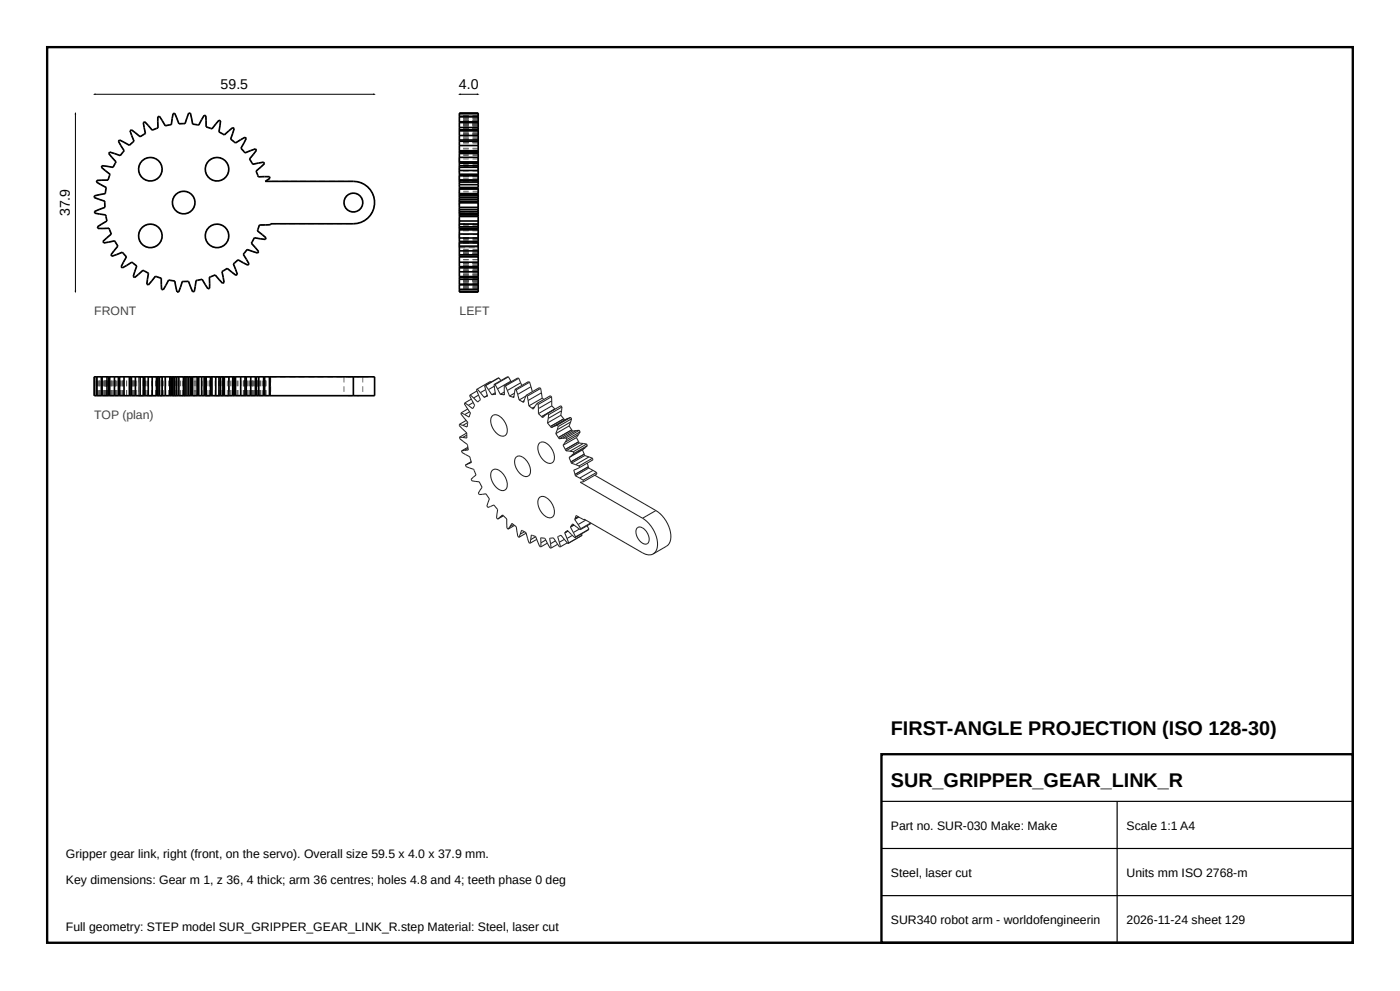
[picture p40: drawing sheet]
<svg xmlns="http://www.w3.org/2000/svg" width="297mm" height="210mm" viewBox="0 0 297 210" stroke-linecap="round" stroke-linejoin="round" font-family="sans-serif">
<defs><g id="words">
<g font-size="4.2">
<text x="189" y="156">FIRST-ANGLE PROJECTION (ISO 128-30)</text>
<text x="189" y="167">SUR_GRIPPER_GEAR_LINK_R</text>
</g>
<g font-size="3">
<text x="46.8" y="18.8">59.5</text>
<text x="97.4" y="18.8">4.0</text>
<text x="14.8" y="45.9" transform="rotate(-90 14.8 45.9)">37.9</text>
</g>
<g font-size="2.6" fill="#444">
<text x="20" y="66.9">FRONT</text>
<text x="97.5" y="66.9">LEFT</text>
<text x="20" y="88.9">TOP (plan)</text>
</g>
<g font-size="2.6">
<text x="189" y="176">Part no. SUR-030 Make: Make</text>
<text x="239" y="176">Scale 1:1 A4</text>
<text x="14" y="182">Gripper gear link, right (front, on the servo). Overall size 59.5 x 4.0 x 37.9 mm.</text>
<text x="189" y="186">Steel, laser cut</text>
<text x="239" y="186">Units mm ISO 2768-m</text>
<text x="14" y="187.5">Key dimensions: Gear m 1, z 36, 4 thick; arm 36 centres; holes 4.8 and 4; teeth phase 0 deg</text>
<text x="14" y="197.5">Full geometry: STEP model SUR_GRIPPER_GEAR_LINK_R.step Material: Steel, laser cut</text>
<text x="189" y="196">SUR340 robot arm - worldofengineerin</text>
<text x="239" y="196">2026-11-24 sheet 129</text>
</g>
</g></defs>
<path d="M10 10h277v190h-277zM187 160h100v40h-100z" fill="none" stroke="#000" stroke-width=".5"/>
<path d="M187 170h100M187 180h100M237 170v30M187 190h100" fill="none" stroke="#000" stroke-width=".25"/>
<g fill="#555">
<path d="M56.2 38.4l.1-.1 .1 .2h-.1z"/>
<path d="M56.3 38.3l.9-.5 .1 .1-.9 .6z"/>
<path d="M57.3 47.4l.2 .1v.2l-.2-.1z"/>
<path d="M57.1 37.5h.1l.1 .3-.1 .1z"/>
<path d="M56.3 47.6h1.1v.2h-1.1z"/>
<path d="M56.1 37.4h1.1v.2h-1.1z"/>
<path d="M55.1 47.6h1.2v.2h-1.2z"/>
<path d="M54.8 37.4h1.2v.2h-1.2z"/>
<path d="M54.9 47.7l.2 .1-.3 .9-.2-.1z"/>
<path d="M54.6 37.3l.2-.1 .1 .3h-.2z"/>
<path d="M54.6 48.6l.2 .1z"/>
<path d="M54.6 37.2h.2z"/>
<path d="M54.6 48.7h.2l-.1 .3-.2-.1z"/>
<path d="M54.2 36.3h.2l.4 .9h-.2z"/>
<path d="M54.7 48.9l.9 .7-.1 .2-.9-.8z"/>
<path d="M54.4 36.2l.9-.8 .1 .1-.9 .8z"/>
<path d="M55.7 49.7l.8 .7-.1 .1-.8-.7z"/>
<path d="M55.3 35.4l.7-.7 .2 .1-.8 .7z"/>
<path d="M56.4 50.4l.1 .1-.1 .3h-.2z"/>
<path d="M55.9 34.4h.1l.2 .3-.2 .1z"/>
<path d="M55.3 50.6l1 .1v.2l-1.1-.1z"/>
<path d="M54.9 34.5l1-.2v.2l-1 .2z"/>
<path d="M54.1 50.4l1.2 .2-.1 .2-1.2-.3z"/>
<path d="M53.6 34.8l1.2-.3v.2l-1.2 .2z"/>
<path d="M53.9 50.4l.1 .1-.4 .9-.2-.1z"/>
<path d="M53.4 34.6h.2l.1 .2-.2 .1z"/>
<path d="M53.4 51.3l.2 .1z"/>
<path d="M53.4 34.6h.2z"/>
<path d="M53.4 51.3l.2 .1-.2 .2h-.1z"/>
<path d="M52.9 33.8l.1-.1 .5 .8-.1 .1z"/>
<path d="M53.3 51.7l.1-.2 .8 .9-.1 .1z"/>
<path d="M53.7 32.7l.1 .1-.7 .9-.2-.1z"/>
<path d="M54.1 52.6l.2-.1 .6 .8-.1 .1z"/>
<path d="M54.3 31.8l.2 .1-.7 .9-.1-.1z"/>
<path d="M54.8 53.3l.1 .1-.2 .3-.1-.1z"/>
<path d="M54.1 31.6l.2-.1 .2 .3-.2 .1z"/>
<path d="M53.7 53.3l1 .3-.1 .2-1-.3z"/>
<path d="M53.2 31.9l1-.4v.2l-1 .3z"/>
<path d="M52.6 52.9l1.1 .4-.1 .2-1.1-.4z"/>
<path d="M52 32.3l1.1-.4v.2l-1.1 .4z"/>
<path d="M52.4 52.9l.1 .1-.6 .8-.1-.1z"/>
<path d="M51.7 32.3l.2-.2 .2 .3-.2 .1z"/>
<path d="M51.8 53.7l.1 .1z"/>
<path d="M51.7 32.2l.2-.1z"/>
<path d="M51.7 53.7l.2 .1-.2 .2-.2-.1z"/>
<path d="M51.1 31.5l.1-.1 .7 .7-.2 .1z"/>
<path d="M51.5 54l.2-.1 .6 1-.1 .1z"/>
<path d="M51.7 30.3l.1 .1-.6 1-.1-.1z"/>
<path d="M52.2 55.1l.2-.1 .5 .9-.2 .1z"/>
<path d="M52.2 29.3l.1 .1-.5 .9h-.1z"/>
<path d="M52.8 55.9l.1 .1-.3 .3-.1-.1z"/>
<path d="M52 29.1l.3 .2-.1 .1-.3-.2z"/>
<path d="M51.7 55.7l.9 .5-.1 .1-.9-.5z"/>
<path d="M51 29.6l.9-.6 .1 .2-.9 .5z"/>
<path d="M50.6 55.1l1.1 .6-.1 .1-1.1-.6z"/>
<path d="M49.9 30.3l1-.7 .1 .2-1 .6z"/>
<path d="M49.7 55.7l.7-.6 .2 .1-.8 .6z"/>
<path d="M49.8 30.1l.2 .2-.1 .1-.2-.2z"/>
<path d="M49.7 55.7l.1 .2z"/>
<path d="M49.8 30.1l-.1 .1z"/>
<path d="M49.5 55.9l.2-.2 .1 .2-.2 .2z"/>
<path d="M49 29.4l.8 .6-.1 .2-.8-.6z"/>
<path d="M49.4 56h.2l.4 1.1h-.1z"/>
<path d="M49.3 28.2l.2 .1-.4 1.1h-.2z"/>
<path d="M49.9 57.2h.2l.3 1h-.1z"/>
<path d="M49.6 27.2l.2 .1-.3 1h-.2z"/>
<path d="M50 58.3l.3-.2 .1 .2-.3 .2z"/>
<path d="M49.4 27l.3 .2-.1 .1-.3-.2z"/>
<path d="M49.3 57.7l.8 .6-.1 .2-.8-.7z"/>
<path d="M48.5 27.7l.8-.7 .1 .1-.8 .7z"/>
<path d="M48.4 56.9l.9 .8-.1 .1-1-.7z"/>
<path d="M47.5 28.5l.9-.8 .1 .2-.8 .8z"/>
<path d="M47.3 57.4l.9-.5 .1 .1-.9 .5z"/>
<path d="M47.4 28.4l.2 .1v.2l-.3-.2z"/>
<path d="M47.3 57.4l.1 .1z"/>
<path d="M47.4 28.4l-.1 .1z"/>
<path d="M47 57.5l.3-.1 .1 .2-.3 .1z"/>
<path d="M46.5 27.9l.9 .5-.1 .1-.9-.4z"/>
<path d="M47 57.6h.2l.2 1.2h-.1z"/>
<path d="M46.6 26.7h.2l-.2 1.2h-.2z"/>
<path d="M47.3 58.9h.2l.1 1h-.2z"/>
<path d="M46.7 25.6l.2 .1-.1 1h-.2z"/>
<path d="M47.2 60l.3-.2 .1 .2-.3 .2z"/>
<path d="M46.5 25.4l.3 .2v.1l-.4-.1z"/>
<path d="M46.4 59.4l.2-.1 .7 .7-.2 .2z"/>
<path d="M46.4 25.4l.1 .2-.7 .8-.1-.2z"/>
<path d="M45.6 58.5l.2-.2 .8 1-.2 .1z"/>
<path d="M45.6 26.3l.2 .1-.8 1-.1-.1z"/>
<path d="M44.7 58.6l.9-.4 .1 .2-.9 .4z"/>
<path d="M44.7 27.1l.3 .1-.1 .2-.2-.1z"/>
<path d="M44.7 58.6l.1 .2z"/>
<path d="M44.7 27.1v.2z"/>
<path d="M44.4 58.7l.3-.1v.2l-.2 .1z"/>
<path d="M43.8 26.8l.9 .3-.1 .2-.9-.3z"/>
<path d="M44.3 58.8h.2l.1 1.2h-.2z"/>
<path d="M43.6 25.6h.2v1.2h-.2z"/>
<path d="M44.4 60.1h.2v1.1h-.2z"/>
<path d="M43.6 24.6h.2v1h-.2z"/>
<path d="M44.1 61.2l.3-.1 .1 .1-.4 .1z"/>
<path d="M43.3 24.4l.4 .1-.1 .1h-.3z"/>
<path d="M43.5 60.4l.1-.1 .6 .9-.2 .1z"/>
<path d="M43.2 24.4l.2 .1-.5 .9-.2-.1z"/>
<path d="M42.9 59.4l.1-.1 .6 1-.1 .1z"/>
<path d="M42.6 25.4l.2 .1-.6 1.1-.1-.1z"/>
<path d="M41.9 59.4l1-.2v.1l-1 .2z"/>
<path d="M41.9 26.4h.3v.2h-.3z"/>
<path d="M41.9 59.4v.1z"/>
<path d="M41.9 26.4v.2z"/>
<path d="M41.6 59.4h.3v.2h-.3z"/>
<path d="M40.9 26.2l1 .2-.1 .2-.9-.2z"/>
<path d="M41.5 59.5h.2l-.2 1.2h-.2z"/>
<path d="M40.5 25.1l.2-.1 .2 1.2h-.1z"/>
<path d="M41.3 60.8h.2l-.2 1.1-.2-.1z"/>
<path d="M40.3 24h.2l.2 1-.2 .1z"/>
<path d="M40.8 61.8l.4-.1v.2l-.3 .1z"/>
<path d="M40 23.9h.4v.2h-.4z"/>
<path d="M40.4 60.9h.1l.4 .9-.1 .1z"/>
<path d="M39.9 24h.2l-.4 1h-.1z"/>
<path d="M39.9 59.8h.2l.4 1.1h-.1z"/>
<path d="M39.5 25.1h.2l-.4 1.2-.1-.1z"/>
<path d="M39 59.6h1v.2h-1z"/>
<path d="M39 26.1h.3v.2h-.3z"/>
<path d="M39 59.6v.2z"/>
<path d="M38.9 26.1l.1 .2z"/>
<path d="M38.7 59.6h.3v.2h-.3z"/>
<path d="M37.9 26.2l1-.1v.2h-.9z"/>
<path d="M38.6 59.7h.2l-.4 1.2-.2-.1z"/>
<path d="M37.4 25.1l.2-.1 .4 1.1-.2 .1z"/>
<path d="M38.2 60.9l.2 .1-.4 1-.2-.1z"/>
<path d="M37 24.1l.2-.1 .4 1-.2 .1z"/>
<path d="M37.6 61.8l.3 .1v.1h-.4z"/>
<path d="M36.7 24h.4v.2h-.4z"/>
<path d="M37.2 60.9h.2l.2 1h-.1z"/>
<path d="M36.6 24.1h.2l-.2 1.1-.2-.1z"/>
<path d="M37 59.7h.2l.2 1.2h-.2z"/>
<path d="M36.4 25.2h.2l-.2 1.2h-.1z"/>
<path d="M36.1 59.4l1 .1v.2l-1-.1z"/>
<path d="M36 26.4l.3-.1 .1 .2-.3 .1z"/>
<path d="M36.1 59.4v.2z"/>
<path d="M36 26.4l.1 .2z"/>
<path d="M35.8 59.3l.3 .1-.1 .2-.2-.1z"/>
<path d="M35 26.6l1-.2 .1 .2-1 .2z"/>
<path d="M35.7 59.4l.2 .1-.6 1-.2-.1z"/>
<path d="M34.3 25.6l.2-.1 .6 1-.2 .1z"/>
<path d="M35.1 60.5l.1 .1-.5 .9-.1-.1z"/>
<path d="M33.8 24.7l.1-.1 .6 .9-.2 .1z"/>
<path d="M34.3 61.3l.4 .1-.1 .2-.3-.1z"/>
<path d="M33.5 24.7l.3-.1 .1 .2-.4 .1z"/>
<path d="M34.1 60.3h.2l.1 1.1h-.2z"/>
<path d="M33.4 24.8h.2v1h-.2z"/>
<path d="M34.1 59.1h.2v1.2h-.2z"/>
<path d="M33.4 25.9h.2v1.2h-.2z"/>
<path d="M33.3 58.6l.9 .3v.2l-1-.3z"/>
<path d="M33.2 27.1l.3-.1v.2l-.2 .1z"/>
<path d="M33.3 58.6l-.1 .2z"/>
<path d="M33.2 27.2l.1 .1z"/>
<path d="M33 58.5l.3 .1-.1 .2-.3-.1z"/>
<path d="M32.3 27.5l.9-.3v.1l-.9 .4z"/>
<path d="M32.9 58.6l.1 .1-.7 .9-.1-.1z"/>
<path d="M31.4 26.7l.1-.1 .8 .9-.1 .1z"/>
<path d="M32.1 59.6l.1 .1-.6 .8-.2-.1z"/>
<path d="M30.7 25.9l.1-.1 .7 .8-.1 .1z"/>
<path d="M31.2 60.2l.3 .2v.1l-.4-.1z"/>
<path d="M30.4 25.9l.3-.1 .1 .1-.4 .2z"/>
<path d="M31.2 59.2l.2 .1-.2 1h-.1z"/>
<path d="M30.3 26h.2l.2 1-.2 .1z"/>
<path d="M31.4 58l.2 .1-.2 1.2-.2-.1z"/>
<path d="M30.5 27.2l.2-.1 .2 1.2h-.1z"/>
<path d="M30.7 57.4l.8 .5v.1l-.9-.4z"/>
<path d="M30.6 28.4l.2-.2 .1 .2-.3 .1z"/>
<path d="M30.6 57.4v.2z"/>
<path d="M30.5 28.4l.1 .1z"/>
<path d="M30.4 57.2l.2 .2v.2l-.3-.2z"/>
<path d="M29.7 28.9l.8-.5 .1 .2-.8 .5z"/>
<path d="M29.4 58.1l.9-.8 .1 .1-.9 .8z"/>
<path d="M28.8 28.1l.9 .8-.1 .1-.9-.8z"/>
<path d="M28.5 58.8l.8-.7 .1 .2-.8 .6z"/>
<path d="M27.9 27.5l.9 .6-.1 .1-.9-.6z"/>
<path d="M28.3 58.6l.3 .2-.1 .1-.3-.2z"/>
<path d="M27.5 27.7l.3-.2 .1 .1-.3 .2z"/>
<path d="M28.5 57.6l.2 .1-.3 1-.2-.1z"/>
<path d="M27.5 27.8l.2-.1 .3 1-.1 .1z"/>
<path d="M28.9 56.5l.2 .1-.4 1.1-.2-.1z"/>
<path d="M27.9 28.9l.2-.1 .4 1.1-.2 .1z"/>
<path d="M28.3 55.7l.8 .7-.1 .1-.8-.6z"/>
<path d="M28.1 30.1l.3-.2 .1 .1-.2 .2z"/>
<path d="M28.3 55.7l-.1 .2z"/>
<path d="M28.1 30.1l.2 .1z"/>
<path d="M28 55.5l.3 .2-.2 .2-.2-.2z"/>
<path d="M27.4 30.8l.7-.7 .1 .1-.7 .7z"/>
<path d="M26.9 56.2l1-.7 .1 .2-1 .6z"/>
<path d="M26.4 30.1l1 .6-.1 .1-1-.5z"/>
<path d="M25.9 56.7l.9-.5 .1 .2-.9 .5z"/>
<path d="M25.4 29.6l1 .5-.1 .2-1-.5z"/>
<path d="M25.8 56.5l.2 .3-.1 .1-.3-.3z"/>
<path d="M25.3 29.6l.1 .2-.2 .2-.1-.1z"/>
<path d="M26.1 55.6l.2 .1-.5 .9-.2-.1z"/>
<path d="M25 30l.2-.1 .5 .9-.1 .1z"/>
<path d="M26.7 54.5l.1 .1-.5 1.1-.2-.1z"/>
<path d="M25.6 31l.2-.1 .6 1-.1 .1z"/>
<path d="M26.1 53.8l.1-.1 .7 .7-.1 .2z"/>
<path d="M26.3 31.9l.1 .1-.2 .3-.1-.2z"/>
<path d="M26.1 53.8l.1-.1z"/>
<path d="M26.1 32.1l.1 .2z"/>
<path d="M25.9 53.6l.1-.1 .2 .2-.1 .1z"/>
<path d="M26.1 32.2l.1 .1-.6 .8-.2-.1z"/>
<path d="M24.8 53.9l1.1-.5 .1 .2-1.1 .4z"/>
<path d="M24.3 32.5l1.1 .4v.2l-1.1-.4z"/>
<path d="M23.7 54.3l1-.4 .1 .2-1 .3z"/>
<path d="M23.3 32.2l1 .3v.2l-1-.4z"/>
<path d="M23.5 54.1l.1-.1 .2 .3-.1 .1z"/>
<path d="M23.2 32.2l.2 .1-.3 .3-.1-.1z"/>
<path d="M24.1 53.2l.1 .1-.6 .8-.1-.1z"/>
<path d="M23 32.6l.1-.1 .7 .8-.1 .1z"/>
<path d="M24.9 52.2l.1 .1-.8 1-.1-.1z"/>
<path d="M23.7 33.5l.2-.1 .8 .9-.2 .1z"/>
<path d="M24.4 51.4l.2-.1 .5 .9-.2 .1z"/>
<path d="M24.5 34.3l.2 .1-.2 .2-.1-.1z"/>
<path d="M24.4 51.4l.2-.1z"/>
<path d="M24.4 34.6l.1 .1z"/>
<path d="M24.2 51.1l.2-.1 .1 .3-.1 .1z"/>
<path d="M24.4 34.6l.1 .1-.4 .8h-.2z"/>
<path d="M23.1 51.3l1.2-.3v.2l-1.1 .2z"/>
<path d="M22.7 35.2l1.2 .2v.2l-1.2-.2z"/>
<path d="M22 51.4l1-.1 .1 .2-1.1 .1z"/>
<path d="M21.7 35.1l1 .1v.2l-1.1-.2z"/>
<path d="M21.8 51.2h.1l.2 .3-.2 .1z"/>
<path d="M21.6 35.1l.1 .1-.1 .3-.2-.1z"/>
<path d="M21.8 51.1l.8-.7 .1 .2-.8 .7z"/>
<path d="M21.6 35.4l.8 .7-.2 .1-.7-.6z"/>
<path d="M22.6 50.4l.9-.8 .1 .2-.9 .8z"/>
<path d="M22.4 36.2l1 .7-.1 .1-1-.7z"/>
<path d="M23.2 48.8l.1-.1 .4 .9-.2 .1z"/>
<path d="M23.3 36.9l.1 .1-.1 .3-.2-.1z"/>
<path d="M23.1 48.7h.2z"/>
<path d="M23.1 37.2l.2 .1z"/>
<path d="M23 48.5l.2-.1 .1 .3h-.2z"/>
<path d="M23.1 37.2l.2 .1-.3 .9h-.2z"/>
<path d="M21.9 48.4l1.2-.1v.2l-1.2 .1z"/>
<path d="M21.6 38.1h1.2v.2h-1.2z"/>
<path d="M20.8 48.4h1v.2h-1z"/>
<path d="M20.6 38.2l1-.1v.2l-1 .1z"/>
<path d="M20.6 48.1h.2l.1 .3-.2 .1z"/>
<path d="M20.5 38.3h.1v.4l-.2-.1z"/>
<path d="M20.6 48l.9-.5 .1 .1-.9 .6z"/>
<path d="M20.5 38.6l.9 .5-.1 .1-.9-.5z"/>
<path d="M21.5 47.5l1.1-.6v.1l-1 .6z"/>
<path d="M21.5 39.1l1.1 .6-.1 .2-1.1-.6z"/>
<path d="M22.4 45.9h.2l.2 1h-.2z"/>
<path d="M22.4 39.8h.2v.3l-.2-.1z"/>
<path d="M22.4 45.9h.2z"/>
<path d="M22.4 40l.2 .1z"/>
<path d="M22.3 45.6h.2l.1 .3h-.2z"/>
<path d="M22.4 40.1h.2l-.2 1h-.2z"/>
<path d="M21.3 45.3l1.1 .2v.2l-1.2-.2z"/>
<path d="M21 41.2l1.2-.2v.2l-1.1 .2z"/>
<path d="M20.1 45.1l1.1 .2-.1 .2-1-.2z"/>
<path d="M20 41.5l1-.3 .1 .2-1.1 .2z"/>
<path d="M20 44.9l.2-.1v.4h-.2z"/>
<path d="M19.9 41.5l.2 .1v.3h-.2z"/>
<path d="M20 44.8l1-.4 .1 .1-1 .4z"/>
<path d="M20 41.8l1 .4v.2l-1-.4z"/>
<path d="M21 44.4l1.1-.5 .1 .2-1.1 .4z"/>
<path d="M21.1 42.2l1.2 .4-.1 .2-1.1-.4z"/>
<path d="M22.1 43h.2v1h-.1z"/>
<path d="M22.1 42.7h.2v.3h-.2z"/>
<path d="M22.1 43h.2z"/>
<path d="M73.8 38.4h1.2v.2h-1.2zM71.8 38.4h1.2v.2h-1.2zM69.8 38.4h1.2v.2h-1.2zM67.8 38.4h1.2v.2h-1.2zM65.8 38.4h1.2v.2h-1.2zM63.8 38.4h1.2v.2h-1.2zM61.8 38.4h1.2v.2h-1.2zM59.8 38.4h1.2v.2h-1.2zM57.8 38.4h1.2v.2h-1.2zM56.3 38.4h.7v.2h-.7z"/>
<path d="M75 47.4h.8l.3-.2 .1 .2-1.2 .2zM76.9 46.9l.4-.1 .6-.5 .1 .1-1.1 .7zM79 44.7l.2 .1-.1 .2-.6 .9-.1-.2 .6-.7zM79.4 42.8h.1l-.1 1.2h-.2l.3-.6zM78.9 41l.2-.1 .3 1.1-.1 .1v-.4zM77.7 39.3l.9 .9-.1 .1-.5-.7-.4-.1zM75.9 38.5l1.1 .4v.2l-.4-.3-.7-.1zM75 38.4l.1 .2z"/>
<path d="M57.4 47.4h1.2v.2h-1.2zM59.4 47.4h1.2v.2h-1.2zM61.4 47.4h1.2v.2h-1.2zM63.4 47.4h1.2v.2h-1.2zM65.4 47.4h1.2v.2h-1.2zM67.4 47.4h1.2v.2h-1.2zM69.4 47.4h1.2v.2h-1.2zM71.4 47.4h1.2v.2h-1.2zM73.4 47.4h1.2v.2h-1.2z"/>
<path d="M31.9 47.5l1.2 .2-.1 .2-.5-.3h-.6zM33.6 48.4l.2-.1 .3 .4 .3 .6-.2 .1-.2-.7zM34.3 50.1h.2l-.1 .4-.3 .8-.1-.1 .4-.7zM32.5 52.4h.3l.6-.3 .1-.3 .1 .1-.7 .5-.4 .1zM30.7 52.1l.3 .3h.7v.2l-.8-.2-.3-.2zM29.4 50.6h.2v.5l.5 .5-.2 .1zM29.7 48.6l.2 .1-.4 .6v.5h-.2zM30.3 48l1.1-.5v.2l-.7 .2-.3 .3z"/>
<path d="M46.1 47.5l1.1 .2v.2l-.5-.3h-.7zM47.8 48.4l.1-.1 .3 .4 .3 .6-.2 .1-.1-.7zM48.4 50.1h.2v.4l-.3 .8-.2-.1 .4-.7zM46.6 52.4h.4l.5-.3 .1-.3 .2 .1-.8 .5-.3 .1zM44.8 52.1l.3 .3h.8v.2l-.8-.2-.4-.2zM43.5 50.6h.2l.1 .5 .4 .5-.1 .1zM43.9 48.6l.1 .1-.3 .6v.5h-.2zM44.5 48l1.1-.5v.2l-.8 .2-.2 .3z"/>
<path d="M39 40.5l1.2 .3-.1 .1-.5-.3-.6 .1zM40.7 41.4l.1-.1 .3 .3 .3 .8h-.2l-.2-.7zM41.3 43.2h.1v.2l-.4 1-.1-.1 .2-.3zM39.3 45.3l.6-.1 .4-.4 .2 .2-1.2 .4zM37.5 44.7l.6 .5h.4v.2l-1-.4-.1-.1zM36.5 43.1l.2-.1-.1 .4 .2 .6 .2 .1-.2 .1zM37.2 41.2l.2 .1-.5 .4-.1 .6-.2-.1zM37.9 40.7l1.1-.2v.2l-.6-.1-.4 .3z"/>
<path d="M31.9 33.3l1.2 .3-.1 .2-.5-.3h-.6zM33.6 34.2l.2-.1 .3 .4 .3 .7h-.2l-.2-.6zM34.3 36h.2l-.1 .4-.3 .8-.1-.1 .4-.7zM32.5 38.2h.3l.6-.3 .1-.2 .1 .1-.7 .5-.4 .1zM30.7 37.9l.3 .3 .7 .1v.2l-.8-.2-.3-.2zM29.4 36.5l.2-.1v.6l.5 .4-.2 .2zM29.7 34.5l.2 .1-.4 .5v.6l-.2-.1zM30.3 33.9l1.1-.5v.1l-.7 .2-.3 .3z"/>
<path d="M46.1 33.3l1.1 .3v.2l-.5-.3h-.7zM47.8 34.2l.1-.1 .3 .4 .3 .7h-.2l-.1-.6zM48.4 36h.2v.4l-.3 .8-.2-.1 .4-.7zM46.6 38.2h.4l.5-.3 .1-.2 .2 .1-.8 .5-.3 .1zM44.8 37.9l.3 .3 .8 .1v.2l-.8-.2-.4-.2zM43.5 36.5l.2-.1 .1 .6 .4 .4-.1 .2zM43.9 34.5l.1 .1-.3 .5v.6l-.2-.1zM44.5 33.9l1.1-.5v.1l-.8 .2-.2 .3z"/>
<path d="M75 40.9l1.2 .4-.2 .1-.5-.4-.5 .1zM76.6 42l.1-.1 .1 .1 .3 1h-.2v-.4zM76.7 43.8h.1l-.1 .4-.7 .6-.1-.2 .3-.1 .4-.4zM74.1 44.7l.6 .3 .5-.1v.1l-1.1-.1-.1-.1zM72.9 43.2l.2-.1v.5l.4 .6-.1 .1zM73.4 41.5l.3-.2 .1 .2-.3 .1-.3 .4v.4l-.2-.1zM74.4 41l.6-.1v.2h-.5z"/>
</g>
<g fill="none" stroke="#000" stroke-width=".35">
<path d="M53.5 34.6h.1M53.5 34.6l-.6-.9 1.5-1.8-.2-.3-2.2 .8-.9-1 1.1-2-.2-.3-2 1.2-1.1-.8 .8-2.2-.3-.2-1.8 1.5-1.2-.6 .4-2.3-.3-.2-1.5 1.8-1.3-.4v-2.3l-.4-.1-1.1 2-1.3-.2-.5-2.3h-.4l-.7 2.2-1.4 .1-.8-2.2h-.4l-.3 2.3-1.3 .3-1.3-2-.3 .1v2.3l-1.2 .5-1.6-1.8-.3 .2 .5 2.3-1.2 .7-1.8-1.5-.3 .3 .8 2.2-1 .8-2-1.1-.3 .3 1.2 2-.8 1-2.2-.7-.2 .3 1.5 1.7-.6 1.2-2.3-.3-.2 .3 1.8 1.5-.4 1.2-2.3 .1-.1 .3 2 1.2-.2 1.3-2.3 .4v.4l2.2 .8 .1 1.3-2.2 .9v.3l2.3 .4 .3 1.3-2 1.2 .1 .4 2.3-.1 .5 1.2-1.7 1.6 .1 .3 2.3-.4 .7 1.1-1.5 1.9 .3 .3 2.2-.9 .8 1-1.1 2.1 .3 .2 2-1.2 .2 .2M53.5 34.6l.1 .2 2.3-.4 .2 .3-1.8 1.6 .5 1.2h2.4l.1 .3-1 .7h18.7a4.5 4.5 0 0 1 4.5 4.5 4.5 4.5 0 0 1-4.5 4.5h-17.6v.2h-2.4l-.3 1M28.2 55.8h.1M28.2 55.8l.8 .6-.7 2.3 .3 .2 1.7-1.6 .3 .2M30.6 57.5h.1M30.6 57.5l.9 .5-.3 2.3 .3 .1 1.5-1.8 1.2 .4 .1 2.4 .3 .1 1.2-2.1 1.3 .2 .4 2.3h.4l.8-2.2h.3M39 59.7h.1M41.9 59.5h-.3l-.4 2.3-.3 .1-.9-2.2h-1M41.9 59.5h.1M49.7 55.8l-.2 .2 .9 2.2-.3 .2-1.9-1.5-1.1 .7 .4 2.3-.3 .2-1.5-1.8-1.3 .5 .1 2.4-.4 .1-1.2-2-1 .2M49.8 55.8h-.1"/>
<path d="M51.8 53.7l-.2 .3 1.2 2-.2 .2-2.1-1.1-.7 .7M51.8 53.7h.1M54.7 48.7l-.1 .3 1.8 1.5-.1 .3-2.3-.4-.7 1.2 1.6 1.8-.2 .3-2.3-.8-.6 .8M54.7 48.7h.1"/>
<circle cx="31.9" cy="35.9" r="2.5"/>
<circle cx="46" cy="35.9" r="2.5"/>
<circle cx="31.9" cy="50" r="2.5"/>
<circle cx="39" cy="43" r="2.4"/>
<circle cx="46" cy="50" r="2.5"/>
<circle cx="75" cy="43" r="2"/>
</g>
<g fill="#555">
<path d="M56.3 83.8h1v.2h-1z"/>
<path d="M56.3 83.8l.1 .2z"/>
<path d="M56.4 83.8h.9v.2h-.9z"/>
<path d="M57.4 83.8v.2z"/>
<path d="M56.3 83.8h1.1v.2h-1.1z"/>
<path d="M55.1 83.8h1.2v.2h-1.2z"/>
<path d="M54.8 83.8h1.2v.2h-1.2z"/>
<path d="M54.7 83.8h.3v.2h-.3z"/>
<path d="M54.7 83.8l.1 .2z"/>
<path d="M54.7 83.8v.2z"/>
<path d="M54.6 83.8l.1 .2z"/>
<path d="M54.3 83.8h.4v.2h-.4z"/>
<path d="M54.6 83.8h1v.2h-1z"/>
<path d="M54.3 83.8h1v.2h-1z"/>
<path d="M55.6 83.8h.8v.2h-.8z"/>
<path d="M55.3 83.8h.8v.2h-.8z"/>
<path d="M56.3 83.8h.1v.2h-.1z"/>
<path d="M55.2 83.8h1.1v.2h-1.1z"/>
<path d="M54 83.8h1.2v.2h-1.2z"/>
<path d="M53.6 83.8h.8v.2h-.8z"/>
<path d="M53.5 83.8h.5v.2h-.5z"/>
<path d="M53.5 83.8h.1v.2h-.1z"/>
<path d="M53.5 83.8v.2z"/>
<path d="M53.3 83.8h.2v.2h-.2z"/>
<path d="M52.9 83.8h.6v.2h-.6z"/>
<path d="M53.3 83.8h.9v.2h-.9z"/>
<path d="M52.9 83.8h.9v.2h-.9z"/>
<path d="M54.2 83.8h.7v.2h-.7z"/>
<path d="M53.8 83.8h.6v.2h-.6z"/>
<path d="M54.7 83.8h.2v.2h-.2z"/>
<path d="M53.7 83.8h1v.2h-1z"/>
<path d="M52.5 83.8h1.2v.2h-1.2z"/>
<path d="M52 83.8h.2v.2h-.2z"/>
<path d="M51.8 83.8h.6v.2h-.6z"/>
<path d="M51.8 83.8h.2v.2h-.2z"/>
<path d="M51.8 83.8v.2z"/>
<path d="M51.6 83.8h.2v.2h-.2z"/>
<path d="M51.1 83.8h.7v.2h-.7z"/>
<path d="M51.6 83.8h.7v.2h-.7z"/>
<path d="M52.3 83.8h.5v.2h-.5z"/>
<path d="M51.8 83.8h.4v.2h-.4z"/>
<path d="M52.6 83.8h.2v.2h-.2z"/>
<path d="M51.6 83.8h1v.2h-1z"/>
<path d="M50.5 83.8h1.1v.2h-1.1z"/>
<path d="M49.8 83.8h.7v.2h-.7z"/>
<path d="M49.7 83.8l.1 .2z"/>
<path d="M49.5 83.8h.2v.2h-.2z"/>
<path d="M48.9 83.8h.8v.2h-.8z"/>
<path d="M49.5 83.8h.5v.2h-.5z"/>
<path d="M48.9 83.8h.5v.2h-.5z"/>
<path d="M50 83.8h.4v.2h-.4z"/>
<path d="M49.4 83.8h.3v.2h-.3z"/>
<path d="M50.1 83.8h.3v.2h-.3z"/>
<path d="M49.2 83.8h.9v.2h-.9z"/>
<path d="M48.2 83.8h1v.2h-1z"/>
<path d="M47.4 83.8h.8v.2h-.8z"/>
<path d="M47.3 83.8l.1 .2z"/>
<path d="M47.1 83.8h.2v.2h-.2z"/>
<path d="M46.4 83.8h.4v.2h-.4z"/>
<path d="M47.1 83.8h.3v.2h-.3z"/>
<path d="M46.4 83.8h.3v.2h-.3z"/>
<path d="M47.4 83.8h.1v.2h-.1z"/>
<path d="M46.7 83.8l.1 .2z"/>
<path d="M47.2 83.8h.3v.2h-.3z"/>
<path d="M46.5 83.8h.7v.2h-.7z"/>
<path d="M45.7 83.8h.8v.2h-.8z"/>
<path d="M44.7 83.8h1v.2h-1z"/>
<path d="M44.7 83.8v.2z"/>
<path d="M44.4 83.8h.3v.2h-.3z"/>
<path d="M44.4 83.8l.1 .2z"/>
<path d="M44.5 83.8v.2z"/>
<path d="M44.1 83.8h.4v.2h-.4z"/>
<path d="M43.5 83.8h.6v.2h-.6z"/>
<path d="M42.9 83.8h.6v.2h-.6z"/>
<path d="M41.9 83.8h1v.2h-1z"/>
<path d="M41.9 83.8v.2z"/>
<path d="M41.6 83.8h.3v.2h-.3z"/>
<path d="M41.4 83.8h.2v.2h-.2z"/>
<path d="M41.2 83.8h.2v.2h-.2z"/>
<path d="M40.9 83.8h.3v.2h-.3z"/>
<path d="M40.4 83.8h.5v.2h-.5z"/>
<path d="M40 83.8h.4v.2h-.4z"/>
<path d="M39 83.8h1v.2h-1z"/>
<path d="M39 83.8v.2z"/>
<path d="M38.7 83.8h.3v.2h-.3z"/>
<path d="M38.3 83.8h.4v.2h-.4z"/>
<path d="M37.9 83.8h.4v.2h-.4z"/>
<path d="M37.5 83.8h.4v.2h-.4z"/>
<path d="M37.3 83.8h.2v.2h-.2z"/>
<path d="M37.1 83.8h.2v.2h-.2z"/>
<path d="M36.1 83.8h1v.2h-1z"/>
<path d="M36.1 83.8v.2z"/>
<path d="M35.8 83.8h.3v.2h-.3z"/>
<path d="M35.2 83.8h.6v.2h-.6z"/>
<path d="M34.6 83.8h.6v.2h-.6z"/>
<path d="M34.3 83.8h.3v.2h-.3z"/>
<path d="M34.2 83.8l.1 .2z"/>
<path d="M34.2 83.8v.2z"/>
<path d="M33.5 83.8v.2z"/>
<path d="M33.3 83.8h.9v.2h-.9z"/>
<path d="M33.2 83.8l.1 .2z"/>
<path d="M33 83.8h.2v.2h-.2z"/>
<path d="M32.2 83.8h.8v.2h-.8z"/>
<path d="M31.5 83.8h.7v.2h-.7z"/>
<path d="M31.2 83.8h.3v.2h-.3z"/>
<path d="M31.2 83.8l.1 .2z"/>
<path d="M30.4 83.8h.2v.2h-.2z"/>
<path d="M31.3 83.8h.2v.2h-.2z"/>
<path d="M30.6 83.8h.3v.2h-.3z"/>
<path d="M30.6 83.8h.9v.2h-.9z"/>
<path d="M30.6 83.8v.2z"/>
<path d="M30.3 83.8h.3v.2h-.3z"/>
<path d="M29.4 83.8h.9v.2h-.9z"/>
<path d="M28.6 83.8h.8v.2h-.8z"/>
<path d="M28.3 83.8h.3v.2h-.3z"/>
<path d="M27.6 83.8h.3v.2h-.3z"/>
<path d="M28.6 83.8h.4v.2h-.4z"/>
<path d="M27.9 83.8h.5v.2h-.5z"/>
<path d="M28.2 83.8h.8v.2h-.8z"/>
<path d="M28.2 83.8h.2v.2h-.2z"/>
<path d="M28.2 83.8v.2z"/>
<path d="M28 83.8h.2v.2h-.2z"/>
<path d="M27.6 83.8h.6v.2h-.6z"/>
<path d="M26.9 83.8h1.1v.2h-1.1z"/>
<path d="M26 83.8h.9v.2h-.9z"/>
<path d="M25.7 83.8h.3v.2h-.3z"/>
<path d="M25.7 83.8h.5v.2h-.5z"/>
<path d="M25.1 83.8h.5v.2h-.5z"/>
<path d="M26.2 83.8h.6v.2h-.6z"/>
<path d="M25.6 83.8h.7v.2h-.7z"/>
<path d="M26.1 83.8h.2v.2h-.2z"/>
<path d="M26.1 83.8l.1 .2z"/>
<path d="M26.1 83.8v.2z"/>
<path d="M26 83.8h.1v.2h-.1z"/>
<path d="M25.5 83.8h.6v.2h-.6z"/>
<path d="M24.8 83.8h1.2v.2h-1.2z"/>
<path d="M25.1 83.8h.4v.2h-.4z"/>
<path d="M23.8 83.8h.9v.2h-.9z"/>
<path d="M23.5 83.8h.3v.2h-.3z"/>
<path d="M23.5 83.8h.7v.2h-.7z"/>
<path d="M23.1 83.8h.6v.2h-.6z"/>
<path d="M24.2 83.8h.8v.2h-.8z"/>
<path d="M23.7 83.8h.9v.2h-.9z"/>
<path d="M24.5 83.8h.5v.2h-.5z"/>
<path d="M24.5 83.8h.1v.2h-.1z"/>
<path d="M24.5 83.8v.2z"/>
<path d="M24.3 83.8h.2v.2h-.2z"/>
<path d="M24 83.8h.5v.2h-.5z"/>
<path d="M23.1 83.8h1.2v.2h-1.2z"/>
<path d="M23.1 83.8h.9v.2h-.9z"/>
<path d="M22 83.8h1v.2h-1z"/>
<path d="M21.9 83.8h.1v.2h-.1z"/>
<path d="M21.9 83.8h.7v.2h-.7z"/>
<path d="M21.5 83.8h.8v.2h-.8z"/>
<path d="M22.6 83.8h1v.2h-1z"/>
<path d="M22.3 83.8h1v.2h-1z"/>
<path d="M23.2 83.8h.4v.2h-.4z"/>
<path d="M23.2 83.8l.1 .2z"/>
<path d="M23.2 83.8v.2z"/>
<path d="M23.1 83.8l.1 .2z"/>
<path d="M22.9 83.8h.3v.2h-.3z"/>
<path d="M21.9 83.8h1.2v.2h-1.2z"/>
<path d="M21.6 83.8h1.2v.2h-1.2z"/>
<path d="M20.8 83.8h1v.2h-1z"/>
<path d="M21.5 83.8l.1 .2z"/>
<path d="M20.7 83.8l.1 .2z"/>
<path d="M20.7 83.8h.9v.2h-.9z"/>
<path d="M20.5 83.8h.9v.2h-.9z"/>
<path d="M21.6 83.8h1.1v.2h-1.1z"/>
<path d="M21.4 83.8h1.1v.2h-1.1z"/>
<path d="M22.5 83.8h.2v.2h-.2z"/>
<path d="M22.5 83.8v.2z"/>
<path d="M22.4 83.8l.1 .2z"/>
<path d="M22.3 83.8h.2v.2h-.2z"/>
<path d="M21.2 83.8h1.2v.2h-1.2z"/>
<path d="M21 83.8h1.2v.2h-1.2z"/>
<path d="M20.1 83.8h1v.2h-1z"/>
<path d="M20.5 83.8h.5v.2h-.5z"/>
<path d="M20.1 83.8v.2z"/>
<path d="M20.1 83.8h.9v.2h-.9z"/>
<path d="M20 83.8h1v.2h-1z"/>
<path d="M22.2 83.8l.1 .2z"/>
<path d="M22.2 83.8v.2z"/>
<path d="M75 83.8h1.2v.2h-1.2z"/>
<path d="M73 83.8h1.2v.2h-1.2z"/>
<path d="M56.3 79.8h1v.2h-1z"/>
<path d="M56.3 79.8l.1 .2z"/>
<path d="M56.4 79.8h.9v.2h-.9z"/>
<path d="M57.4 79.8v.2z"/>
<path d="M56.3 79.8h1.1v.2h-1.1z"/>
<path d="M55.1 79.8h1.2v.2h-1.2z"/>
<path d="M54.8 79.8h1.2v.2h-1.2z"/>
<path d="M54.7 79.8h.3v.2h-.3z"/>
<path d="M54.7 79.8l.1 .2z"/>
<path d="M54.7 79.8v.2z"/>
<path d="M54.6 79.8l.1 .2z"/>
<path d="M54.3 79.8h.4v.2h-.4z"/>
<path d="M54.6 79.8h1v.2h-1z"/>
<path d="M54.3 79.8h1v.2h-1z"/>
<path d="M55.6 79.8h.8v.2h-.8z"/>
<path d="M55.3 79.8h.8v.2h-.8z"/>
<path d="M56.3 79.8h.1v.2h-.1z"/>
<path d="M55.2 79.8h1.1v.2h-1.1z"/>
<path d="M54 79.8h1.2v.2h-1.2z"/>
<path d="M53.6 79.8h.8v.2h-.8z"/>
<path d="M53.5 79.8h.5v.2h-.5z"/>
<path d="M53.5 79.8h.1v.2h-.1z"/>
<path d="M53.5 79.8v.2z"/>
<path d="M53.3 79.8h.2v.2h-.2z"/>
<path d="M52.9 79.8h.6v.2h-.6z"/>
<path d="M53.3 79.8h.9v.2h-.9z"/>
<path d="M52.9 79.8h.9v.2h-.9z"/>
<path d="M54.2 79.8h.7v.2h-.7z"/>
<path d="M53.8 79.8h.6v.2h-.6z"/>
<path d="M54.7 79.8h.2v.2h-.2z"/>
<path d="M53.7 79.8h1v.2h-1z"/>
<path d="M52.5 79.8h1.2v.2h-1.2z"/>
<path d="M52 79.8h.2v.2h-.2z"/>
<path d="M51.8 79.8h.6v.2h-.6z"/>
<path d="M51.8 79.8h.2v.2h-.2z"/>
<path d="M51.8 79.8v.2z"/>
<path d="M51.6 79.8h.2v.2h-.2z"/>
<path d="M51.1 79.8h.7v.2h-.7z"/>
<path d="M51.6 79.8h.7v.2h-.7z"/>
<path d="M52.3 79.8h.5v.2h-.5z"/>
<path d="M51.8 79.8h.4v.2h-.4z"/>
<path d="M52.6 79.8h.2v.2h-.2z"/>
<path d="M51.6 79.8h1v.2h-1z"/>
<path d="M50.5 79.8h1.1v.2h-1.1z"/>
<path d="M49.8 79.8h.7v.2h-.7z"/>
<path d="M49.7 79.8l.1 .2z"/>
<path d="M49.5 79.8h.2v.2h-.2z"/>
<path d="M48.9 79.8h.8v.2h-.8z"/>
<path d="M49.5 79.8h.5v.2h-.5z"/>
<path d="M48.9 79.8h.5v.2h-.5z"/>
<path d="M50 79.8h.4v.2h-.4z"/>
<path d="M49.4 79.8h.3v.2h-.3z"/>
<path d="M50.1 79.8h.3v.2h-.3z"/>
<path d="M49.2 79.8h.9v.2h-.9z"/>
<path d="M48.2 79.8h1v.2h-1z"/>
<path d="M47.4 79.8h.8v.2h-.8z"/>
<path d="M47.3 79.8l.1 .2z"/>
<path d="M47.1 79.8h.2v.2h-.2z"/>
<path d="M46.4 79.8h.4v.2h-.4z"/>
<path d="M47.1 79.8h.3v.2h-.3z"/>
<path d="M46.4 79.8h.3v.2h-.3z"/>
<path d="M47.4 79.8h.1v.2h-.1z"/>
<path d="M46.7 79.8l.1 .2z"/>
<path d="M47.2 79.8h.3v.2h-.3z"/>
<path d="M46.5 79.8h.7v.2h-.7z"/>
<path d="M45.7 79.8h.8v.2h-.8z"/>
<path d="M44.7 79.8h1v.2h-1z"/>
<path d="M44.7 79.8v.2z"/>
<path d="M44.4 79.8h.3v.2h-.3z"/>
<path d="M44.4 79.8l.1 .2z"/>
<path d="M44.5 79.8v.2z"/>
<path d="M44.1 79.8h.4v.2h-.4z"/>
<path d="M43.5 79.8h.6v.2h-.6z"/>
<path d="M42.9 79.8h.6v.2h-.6z"/>
<path d="M41.9 79.8h1v.2h-1z"/>
<path d="M41.9 79.8v.2z"/>
<path d="M41.6 79.8h.3v.2h-.3z"/>
<path d="M41.4 79.8h.2v.2h-.2z"/>
<path d="M41.2 79.8h.2v.2h-.2z"/>
<path d="M40.9 79.8h.3v.2h-.3z"/>
<path d="M40.4 79.8h.5v.2h-.5z"/>
<path d="M40 79.8h.4v.2h-.4z"/>
<path d="M39 79.8h1v.2h-1z"/>
<path d="M39 79.8v.2z"/>
<path d="M38.7 79.8h.3v.2h-.3z"/>
<path d="M38.3 79.8h.4v.2h-.4z"/>
<path d="M37.9 79.8h.4v.2h-.4z"/>
<path d="M37.5 79.8h.4v.2h-.4z"/>
<path d="M37.3 79.8h.2v.2h-.2z"/>
<path d="M37.1 79.8h.2v.2h-.2z"/>
<path d="M36.1 79.8h1v.2h-1z"/>
<path d="M36.1 79.8v.2z"/>
<path d="M35.8 79.8h.3v.2h-.3z"/>
<path d="M35.2 79.8h.6v.2h-.6z"/>
<path d="M34.6 79.8h.6v.2h-.6z"/>
<path d="M34.3 79.8h.3v.2h-.3z"/>
<path d="M34.2 79.8l.1 .2z"/>
<path d="M34.2 79.8v.2z"/>
<path d="M33.5 79.8v.2z"/>
<path d="M33.3 79.8h.9v.2h-.9z"/>
<path d="M33.2 79.8l.1 .2z"/>
<path d="M33 79.8h.2v.2h-.2z"/>
<path d="M32.2 79.8h.8v.2h-.8z"/>
<path d="M31.5 79.8h.7v.2h-.7z"/>
<path d="M31.2 79.8h.3v.2h-.3z"/>
<path d="M31.2 79.8l.1 .2z"/>
<path d="M30.4 79.8h.2v.2h-.2z"/>
<path d="M31.3 79.8h.2v.2h-.2z"/>
<path d="M30.6 79.8h.3v.2h-.3z"/>
<path d="M30.6 79.8h.9v.2h-.9z"/>
<path d="M30.6 79.8v.2z"/>
<path d="M30.3 79.8h.3v.2h-.3z"/>
<path d="M29.4 79.8h.9v.2h-.9z"/>
<path d="M28.6 79.8h.8v.2h-.8z"/>
<path d="M28.3 79.8h.3v.2h-.3z"/>
<path d="M27.6 79.8h.3v.2h-.3z"/>
<path d="M28.6 79.8h.4v.2h-.4z"/>
<path d="M27.9 79.8h.5v.2h-.5z"/>
<path d="M28.2 79.8h.8v.2h-.8z"/>
<path d="M28.2 79.8h.2v.2h-.2z"/>
<path d="M28.2 79.8v.2z"/>
<path d="M28 79.8h.2v.2h-.2z"/>
<path d="M27.6 79.8h.6v.2h-.6z"/>
<path d="M26.9 79.8h1.1v.2h-1.1z"/>
<path d="M26 79.8h.9v.2h-.9z"/>
<path d="M25.7 79.8h.3v.2h-.3z"/>
<path d="M25.7 79.8h.5v.2h-.5z"/>
<path d="M25.1 79.8h.5v.2h-.5z"/>
<path d="M26.2 79.8h.6v.2h-.6z"/>
<path d="M25.6 79.8h.7v.2h-.7z"/>
<path d="M26.1 79.8h.2v.2h-.2z"/>
<path d="M26.1 79.8l.1 .2z"/>
<path d="M26.1 79.8v.2z"/>
<path d="M26 79.8h.1v.2h-.1z"/>
<path d="M25.5 79.8h.6v.2h-.6z"/>
<path d="M24.8 79.8h1.2v.2h-1.2z"/>
<path d="M25.1 79.8h.4v.2h-.4z"/>
<path d="M23.8 79.8h.9v.2h-.9z"/>
<path d="M23.5 79.8h.3v.2h-.3z"/>
<path d="M23.5 79.8h.7v.2h-.7z"/>
<path d="M23.1 79.8h.6v.2h-.6z"/>
<path d="M24.2 79.8h.8v.2h-.8z"/>
<path d="M23.7 79.8h.9v.2h-.9z"/>
<path d="M24.5 79.8h.5v.2h-.5z"/>
<path d="M24.5 79.8h.1v.2h-.1z"/>
<path d="M24.5 79.8v.2z"/>
<path d="M24.3 79.8h.2v.2h-.2z"/>
<path d="M24 79.8h.5v.2h-.5z"/>
<path d="M23.1 79.8h1.2v.2h-1.2z"/>
<path d="M23.1 79.8h.9v.2h-.9z"/>
<path d="M22 79.8h1v.2h-1z"/>
<path d="M21.9 79.8h.1v.2h-.1z"/>
<path d="M21.9 79.8h.7v.2h-.7z"/>
<path d="M21.5 79.8h.8v.2h-.8z"/>
<path d="M22.6 79.8h1v.2h-1z"/>
<path d="M22.3 79.8h1v.2h-1z"/>
<path d="M23.2 79.8h.4v.2h-.4z"/>
<path d="M23.2 79.8l.1 .2z"/>
<path d="M23.2 79.8v.2z"/>
<path d="M23.1 79.8l.1 .2z"/>
<path d="M22.9 79.8h.3v.2h-.3z"/>
<path d="M21.9 79.8h1.2v.2h-1.2z"/>
<path d="M21.6 79.8h1.2v.2h-1.2z"/>
<path d="M20.8 79.8h1v.2h-1z"/>
<path d="M21.5 79.8l.1 .2z"/>
<path d="M20.7 79.8l.1 .2z"/>
<path d="M20.7 79.8h.9v.2h-.9z"/>
<path d="M20.5 79.8h.9v.2h-.9z"/>
<path d="M21.6 79.8h1.1v.2h-1.1z"/>
<path d="M21.4 79.8h1.1v.2h-1.1z"/>
<path d="M22.5 79.8h.2v.2h-.2z"/>
<path d="M22.5 79.8v.2z"/>
<path d="M22.4 79.8l.1 .2z"/>
<path d="M22.3 79.8h.2v.2h-.2z"/>
<path d="M21.2 79.8h1.2v.2h-1.2z"/>
<path d="M21 79.8h1.2v.2h-1.2z"/>
<path d="M20.1 79.8h1v.2h-1z"/>
<path d="M20.5 79.8h.5v.2h-.5z"/>
<path d="M20.1 79.8v.2z"/>
<path d="M20.1 79.8h.9v.2h-.9z"/>
<path d="M20 79.8h1v.2h-1z"/>
<path d="M22.2 79.8l.1 .2z"/>
<path d="M22.2 79.8v.2z"/>
<path d="M75 79.8h1.2v.2h-1.2z"/>
<path d="M73 79.8h1.2v.2h-1.2z"/>
<path d="M75 83.8h1.2v.2h-1.2zM77 83.8h1.2v.2h-1.2zM79 83.8h.5v.2h-.5z"/>
<path d="M57.4 83.8h1.2v.2h-1.2zM59.4 83.8h1.2v.2h-1.2zM61.4 83.8h1.2v.2h-1.2zM63.4 83.8h1.2v.2h-1.2zM65.4 83.8h1.2v.2h-1.2zM67.4 83.8h1.2v.2h-1.2zM69.4 83.8h1.2v.2h-1.2zM71.4 83.8h1.2v.2h-1.2zM73.4 83.8h1.2v.2h-1.2z"/>
<path d="M31.9 83.8h1.2v.2h-1.2zM33.9 83.8h.5a.25 .25 0 0 1-.2 .3 .25 .25 0 0 1-.3-.3z"/>
<path d="M33.2 83.8h1.2v.2h-1.2zM31.2 83.8h1.2v.2h-1.2zM29.4 83.8h1v.2h-1z"/>
<path d="M29.4 83.8h1.2v.2h-.5a.48 .48 0 0 1-.7-.2zM31.4 83.8h.5v.2h-.5z"/>
<path d="M46 83.8h1.2v.2h-1.2zM48 83.8h.5a.25 .25 0 0 1-.2 .3 .25 .25 0 0 1-.3-.3z"/>
<path d="M47.3 83.8h1.2v.2h-1.2zM45.3 83.8h1.2v.2h-1.2zM43.5 83.8h1v.2h-1z"/>
<path d="M43.5 83.8h1.2v.2h-.4a.48 .48 0 0 1-.8-.2zM45.5 83.8h.5v.2h-.5z"/>
<path d="M39 83.8h1.2v.2h-1.2zM41 83.8h.4v.2h-.4z"/>
<path d="M40.2 83.8h1.2v.2h-1.2zM38.2 83.8h1.2v.2h-1.2zM36.6 83.8h.8v.2h-.8z"/>
<path d="M36.6 83.8h1.2v.2h-.5a.45 .45 0 0 1-.7-.2zM38.6 83.8h.4v.2h-.4z"/>
<path d="M31.9 83.8h1.2v.2h-1.2zM33.9 83.8h.5a.25 .25 0 0 1-.2 .3 .25 .25 0 0 1-.3-.3z"/>
<path d="M33.2 83.8h1.2v.2h-1.2zM31.2 83.8h1.2v.2h-1.2zM29.4 83.8h1v.2h-1z"/>
<path d="M29.4 83.8h1.2v.2h-.5a.48 .48 0 0 1-.7-.2zM31.4 83.8h.5v.2h-.5z"/>
<path d="M46 83.8h1.2v.2h-1.2zM48 83.8h.5a.25 .25 0 0 1-.2 .3 .25 .25 0 0 1-.3-.3z"/>
<path d="M47.3 83.8h1.2v.2h-1.2zM45.3 83.8h1.2v.2h-1.2zM43.5 83.8h1v.2h-1z"/>
<path d="M43.5 83.8h1.2v.2h-.4a.48 .48 0 0 1-.8-.2zM45.5 83.8h.5v.2h-.5z"/>
<path d="M75.8 83.8h1.2v.2h-1.2zM73.8 83.8h1.2v.2h-1.2z"/>
<path d="M56.2 82.7h.2v1.2h-.2zM56.2 80.7h.2v1.2h-.2z"/>
<path d="M75 79.8h1.2v.2h-1.2zM77 79.8h1.2v.2h-1.2zM79 79.8h.5v.2h-.5z"/>
<path d="M56.3 82.7h.2v1.2h-.2zM56.3 80.7h.2v1.2h-.2z"/>
<path d="M57.4 79.8h1.2v.2h-1.2zM59.4 79.8h1.2v.2h-1.2zM61.4 79.8h1.2v.2h-1.2zM63.4 79.8h1.2v.2h-1.2zM65.4 79.8h1.2v.2h-1.2zM67.4 79.8h1.2v.2h-1.2zM69.4 79.8h1.2v.2h-1.2zM71.4 79.8h1.2v.2h-1.2zM73.4 79.8h1.2v.2h-1.2z"/>
<path d="M57.3 79.9h.2v1.2h-.2zM57.3 81.9h.2v1.2h-.2z"/>
<path d="M57.3 82.7h.2v1.2h-.2zM57.3 80.7h.2v1.2h-.2z"/>
<path d="M56.2 82.7h.2v1.2h-.2zM56.2 80.7h.2v1.2h-.2z"/>
<path d="M54.9 82.7h.2v1.2h-.2zM54.9 80.7h.2v1.2h-.2z"/>
<path d="M54.7 82.7h.2v1.2h-.2zM54.7 80.7h.2v1.2h-.2z"/>
<path d="M54.6 82.7h.2v1.2h-.2zM54.6 80.7h.2v1.2h-.2z"/>
<path d="M54.6 82.7h.2v1.2h-.2zM54.6 80.7h.2v1.2h-.2z"/>
<path d="M54.6 82.7h.2v1.2h-.2zM54.6 80.7h.2v1.2h-.2z"/>
<path d="M54.6 82.7h.2v1.2h-.2zM54.6 80.7h.2v1.2h-.2z"/>
<path d="M54.5 82.7h.2v1.2h-.2zM54.5 80.7h.2v1.2h-.2z"/>
<path d="M54.2 82.7h.2v1.2h-.2zM54.2 80.7h.2v1.2h-.2z"/>
<path d="M55.5 82.7h.2v1.2h-.2zM55.5 80.7h.2v1.2h-.2z"/>
<path d="M55.2 82.7h.2v1.2h-.2zM55.2 80.7h.2v1.2h-.2z"/>
<path d="M56.3 82.7h.2v1.2h-.2zM56.3 80.7h.2v1.2h-.2z"/>
<path d="M56.2 82.7h.2v1.2h-.2zM56.2 80.7h.2v1.2h-.2z"/>
<path d="M55.2 82.7h.1v1.2h-.1zM55.2 80.7h.1v1.2h-.1z"/>
<path d="M53.9 82.7h.2v1.2h-.2zM53.9 80.7h.2v1.2h-.2z"/>
<path d="M53.5 82.7h.2v1.2h-.2zM53.5 80.7h.2v1.2h-.2z"/>
<path d="M53.4 82.7h.2v1.2h-.2zM53.4 80.7h.2v1.2h-.2z"/>
<path d="M53.4 82.7h.2v1.2h-.2zM53.4 80.7h.2v1.2h-.2z"/>
<path d="M53.4 82.7h.2v1.2h-.2zM53.4 80.7h.2v1.2h-.2z"/>
<path d="M53.4 82.7h.2v1.2h-.2zM53.4 80.7h.2v1.2h-.2z"/>
<path d="M53.2 82.7h.2v1.2h-.2zM53.2 80.7h.2v1.2h-.2z"/>
<path d="M52.8 82.7h.2v1.2h-.2zM52.8 80.7h.2v1.2h-.2z"/>
<path d="M54.1 82.7h.2v1.2h-.2zM54.1 80.7h.2v1.2h-.2z"/>
<path d="M53.7 82.7h.2v1.2h-.2zM53.7 80.7h.2v1.2h-.2z"/>
<path d="M54.8 82.7h.2v1.2h-.2zM54.8 80.7h.2v1.2h-.2z"/>
<path d="M54.6 82.7h.2v1.2h-.2zM54.6 80.7h.2v1.2h-.2z"/>
<path d="M53.6 82.7h.2v1.2h-.2zM53.6 80.7h.2v1.2h-.2z"/>
<path d="M52.3 82.7h.2v1.2h-.2zM52.3 80.7h.2v1.2h-.2z"/>
<path d="M51.9 82.7h.2v1.2h-.2zM51.9 80.7h.2v1.2h-.2z"/>
<path d="M51.7 82.7h.2v1.2h-.2zM51.7 80.7h.2v1.2h-.2z"/>
<path d="M51.7 82.7h.2v1.2h-.2zM51.7 80.7h.2v1.2h-.2z"/>
<path d="M51.7 82.7h.2v1.2h-.2zM51.7 80.7h.2v1.2h-.2z"/>
<path d="M51.7 82.7h.2v1.2h-.2zM51.7 80.7h.2v1.2h-.2z"/>
<path d="M51.5 82.7h.2v1.2h-.2zM51.5 80.7h.2v1.2h-.2z"/>
<path d="M51 82.7h.2v1.2h-.2zM51 80.7h.2v1.2h-.2z"/>
<path d="M52.2 82.7h.2v1.2h-.2zM52.2 80.7h.2v1.2h-.2z"/>
<path d="M51.7 82.7h.2v1.2h-.2zM51.7 80.7h.2v1.2h-.2z"/>
<path d="M52.7 82.7h.2v1.2h-.2zM52.7 80.7h.2v1.2h-.2z"/>
<path d="M52.5 82.7h.2v1.2h-.2zM52.5 80.7h.2v1.2h-.2z"/>
<path d="M51.5 82.7h.2v1.2h-.2zM51.5 80.7h.2v1.2h-.2z"/>
<path d="M50.4 82.7h.2v1.2h-.2zM50.4 80.7h.2v1.2h-.2z"/>
<path d="M49.7 82.7h.2v1.2h-.2zM49.7 80.7h.2v1.2h-.2z"/>
<path d="M49.6 82.7h.2v1.2h-.2zM49.6 80.7h.2v1.2h-.2z"/>
<path d="M49.4 82.7h.2v1.2h-.2zM49.4 80.7h.2v1.2h-.2z"/>
<path d="M48.8 82.7h.2v1.2h-.2zM48.8 80.7h.2v1.2h-.2z"/>
<path d="M49.9 82.7h.2v1.2h-.2zM49.9 80.7h.2v1.2h-.2z"/>
<path d="M49.3 82.7h.2v1.2h-.2zM49.3 80.7h.2v1.2h-.2z"/>
<path d="M50.3 82.7h.1v1.2h-.1zM50.3 80.7h.1v1.2h-.1z"/>
<path d="M50 82.7h.1v1.2h-.1zM50 80.7h.1v1.2h-.1z"/>
<path d="M49.1 82.7h.2v1.2h-.2zM49.1 80.7h.2v1.2h-.2z"/>
<path d="M48.1 82.7h.2v1.2h-.2zM48.1 80.7h.2v1.2h-.2z"/>
<path d="M47.3 82.7h.2v1.2h-.2zM47.3 80.7h.2v1.2h-.2z"/>
<path d="M47.3 82.7h.1v1.2h-.1zM47.3 80.7h.1v1.2h-.1z"/>
<path d="M47 82.7h.2v1.2h-.2zM47 80.7h.2v1.2h-.2z"/>
<path d="M46.4 82.7h.1v1.2h-.1zM46.4 80.7h.1v1.2h-.1z"/>
<path d="M47.3 82.7h.2v1.2h-.2zM47.3 80.7h.2v1.2h-.2z"/>
<path d="M46.6 82.7h.2v1.2h-.2zM46.6 80.7h.2v1.2h-.2z"/>
<path d="M47.4 82.7h.2v1.2h-.2zM47.4 80.7h.2v1.2h-.2z"/>
<path d="M47.1 82.7h.2v1.2h-.2zM47.1 80.7h.2v1.2h-.2z"/>
<path d="M46.4 82.7h.2v1.2h-.2zM46.4 80.7h.2v1.2h-.2z"/>
<path d="M45.6 82.7h.1v1.2h-.1zM45.6 80.7h.1v1.2h-.1z"/>
<path d="M44.6 82.7h.2v1.2h-.2zM44.6 80.7h.2v1.2h-.2z"/>
<path d="M44.6 82.7h.2v1.2h-.2zM44.6 80.7h.2v1.2h-.2z"/>
<path d="M44.3 82.7h.2v1.2h-.2zM44.3 80.7h.2v1.2h-.2z"/>
<path d="M44.4 82.7h.2v1.2h-.2zM44.4 80.7h.2v1.2h-.2z"/>
<path d="M44.4 82.7h.2v1.2h-.2zM44.4 80.7h.2v1.2h-.2z"/>
<path d="M44 82.7h.2v1.2h-.2zM44 80.7h.2v1.2h-.2z"/>
<path d="M43.4 82.7h.2v1.2h-.2zM43.4 80.7h.2v1.2h-.2z"/>
<path d="M42.8 82.7h.2v1.2h-.2zM42.8 80.7h.2v1.2h-.2z"/>
<path d="M41.8 82.7h.2v1.2h-.2zM41.8 80.7h.2v1.2h-.2z"/>
<path d="M41.8 82.7h.2v1.2h-.2zM41.8 80.7h.2v1.2h-.2z"/>
<path d="M41.5 82.7h.2v1.2h-.2zM41.5 80.7h.2v1.2h-.2z"/>
<path d="M41.3 82.7h.2v1.2h-.2zM41.3 80.7h.2v1.2h-.2z"/>
<path d="M41.1 82.7h.2v1.2h-.2zM41.1 80.7h.2v1.2h-.2z"/>
<path d="M40.8 82.7h.1v1.2h-.1zM40.8 80.7h.1v1.2h-.1z"/>
<path d="M40.4 82.7h.1v1.2h-.1zM40.4 80.7h.1v1.2h-.1z"/>
<path d="M39.9 82.7h.2v1.2h-.2zM39.9 80.7h.2v1.2h-.2z"/>
<path d="M38.9 82.7h.2v1.2h-.2zM38.9 80.7h.2v1.2h-.2z"/>
<path d="M38.9 82.7h.2v1.2h-.2zM38.9 80.7h.2v1.2h-.2z"/>
<path d="M38.6 82.7h.2v1.2h-.2zM38.6 80.7h.2v1.2h-.2z"/>
<path d="M38.2 82.7h.2v1.2h-.2zM38.2 80.7h.2v1.2h-.2z"/>
<path d="M37.8 82.7h.2v1.2h-.2zM37.8 80.7h.2v1.2h-.2z"/>
<path d="M37.5 82.7h.1v1.2h-.1zM37.5 80.7h.1v1.2h-.1z"/>
<path d="M37.2 82.7h.2v1.2h-.2zM37.2 80.7h.2v1.2h-.2z"/>
<path d="M37 82.7h.2v1.2h-.2zM37 80.7h.2v1.2h-.2z"/>
<path d="M36 82.7h.2v1.2h-.2zM36 80.7h.2v1.2h-.2z"/>
<path d="M36 82.7h.2v1.2h-.2zM36 80.7h.2v1.2h-.2z"/>
<path d="M35.7 82.7h.2v1.2h-.2zM35.7 80.7h.2v1.2h-.2z"/>
<path d="M35.1 82.7h.2v1.2h-.2zM35.1 80.7h.2v1.2h-.2z"/>
<path d="M34.5 82.7h.2v1.2h-.2zM34.5 80.7h.2v1.2h-.2z"/>
<path d="M34.2 82.7h.2v1.2h-.2zM34.2 80.7h.2v1.2h-.2z"/>
<path d="M34.1 82.7h.2v1.2h-.2zM34.1 80.7h.2v1.2h-.2z"/>
<path d="M34.1 82.7h.2v1.2h-.2zM34.1 80.7h.2v1.2h-.2z"/>
<path d="M33.4 82.7h.2v1.2h-.2zM33.4 80.7h.2v1.2h-.2z"/>
<path d="M33.2 82.7h.2v1.2h-.2zM33.2 80.7h.2v1.2h-.2z"/>
<path d="M33.2 82.7h.1v1.2h-.1zM33.2 80.7h.1v1.2h-.1z"/>
<path d="M32.9 82.7h.2v1.2h-.2zM32.9 80.7h.2v1.2h-.2z"/>
<path d="M32.1 82.7h.2v1.2h-.2zM32.1 80.7h.2v1.2h-.2z"/>
<path d="M31.4 82.7h.2v1.2h-.2zM31.4 80.7h.2v1.2h-.2z"/>
<path d="M31.1 82.7h.1v1.2h-.1zM31.1 80.7h.1v1.2h-.1z"/>
<path d="M31.2 82.7h.2v1.2h-.2zM31.2 80.7h.2v1.2h-.2z"/>
<path d="M30.5 82.7h.2v1.2h-.2zM30.5 80.7h.2v1.2h-.2z"/>
<path d="M31.4 82.7h.2v1.2h-.2zM31.4 80.7h.2v1.2h-.2z"/>
<path d="M30.8 82.7h.1v1.2h-.1zM30.8 80.7h.1v1.2h-.1z"/>
<path d="M30.5 82.7h.2v1.2h-.2zM30.5 80.7h.2v1.2h-.2z"/>
<path d="M30.5 82.7h.2v1.2h-.2zM30.5 80.7h.2v1.2h-.2z"/>
<path d="M30.5 82.7h.2v1.2h-.2zM30.5 80.7h.2v1.2h-.2z"/>
<path d="M30.5 82.7h.2v1.2h-.2zM30.5 80.7h.2v1.2h-.2z"/>
<path d="M30.3 82.7h.1v1.2h-.1zM30.3 80.7h.1v1.2h-.1z"/>
<path d="M29.3 82.7h.2v1.2h-.2zM29.3 80.7h.2v1.2h-.2z"/>
<path d="M28.5 82.7h.2v1.2h-.2zM28.5 80.7h.2v1.2h-.2z"/>
<path d="M28.2 82.7h.2v1.2h-.2zM28.2 80.7h.2v1.2h-.2z"/>
<path d="M28.5 82.7h.2v1.2h-.2zM28.5 80.7h.2v1.2h-.2z"/>
<path d="M27.8 82.7h.2v1.2h-.2zM27.8 80.7h.2v1.2h-.2z"/>
<path d="M28.9 82.7h.2v1.2h-.2zM28.9 80.7h.2v1.2h-.2z"/>
<path d="M28.3 82.7h.2v1.2h-.2zM28.3 80.7h.2v1.2h-.2z"/>
<path d="M28.1 82.7h.2v1.2h-.2zM28.1 80.7h.2v1.2h-.2z"/>
<path d="M28.1 82.7h.2v1.2h-.2zM28.1 80.7h.2v1.2h-.2z"/>
<path d="M28.1 82.7h.2v1.2h-.2zM28.1 80.7h.2v1.2h-.2z"/>
<path d="M28.1 82.7h.2v1.2h-.2zM28.1 80.7h.2v1.2h-.2z"/>
<path d="M27.9 82.7h.2v1.2h-.2zM27.9 80.7h.2v1.2h-.2z"/>
<path d="M26.8 82.7h.2v1.2h-.2zM26.8 80.7h.2v1.2h-.2z"/>
<path d="M25.9 82.7h.2v1.2h-.2zM25.9 80.7h.2v1.2h-.2z"/>
<path d="M25.6 82.7h.2v1.2h-.2zM25.6 80.7h.2v1.2h-.2z"/>
<path d="M26.1 82.7h.2v1.2h-.2zM26.1 80.7h.2v1.2h-.2z"/>
<path d="M25.5 82.7h.2v1.2h-.2zM25.5 80.7h.2v1.2h-.2z"/>
<path d="M26.7 82.7h.2v1.2h-.2zM26.7 80.7h.2v1.2h-.2z"/>
<path d="M26.2 82.7h.2v1.2h-.2zM26.2 80.7h.2v1.2h-.2z"/>
<path d="M26.1 82.7h.1v1.2h-.1zM26.1 80.7h.1v1.2h-.1z"/>
<path d="M26.1 82.7h.1v1.2h-.1zM26.1 80.7h.1v1.2h-.1z"/>
<path d="M26.1 82.7h.1v1.2h-.1zM26.1 80.7h.1v1.2h-.1z"/>
<path d="M26 82.7h.2v1.2h-.2zM26 80.7h.2v1.2h-.2z"/>
<path d="M25.9 82.7h.1v1.2h-.1zM25.9 80.7h.1v1.2h-.1z"/>
<path d="M25.4 82.7h.2v1.2h-.2zM25.4 80.7h.2v1.2h-.2z"/>
<path d="M24.7 82.7h.1v1.2h-.1zM24.7 80.7h.1v1.2h-.1z"/>
<path d="M23.7 82.7h.1v1.2h-.1zM23.7 80.7h.1v1.2h-.1z"/>
<path d="M23.5 82.7h.1v1.2h-.1zM23.5 80.7h.1v1.2h-.1z"/>
<path d="M24.1 82.7h.2v1.2h-.2zM24.1 80.7h.2v1.2h-.2z"/>
<path d="M23.7 82.7h.1v1.2h-.1zM23.7 80.7h.1v1.2h-.1z"/>
<path d="M24.9 82.7h.2v1.2h-.2zM24.9 80.7h.2v1.2h-.2z"/>
<path d="M24.5 82.7h.2v1.2h-.2zM24.5 80.7h.2v1.2h-.2z"/>
<path d="M24.4 82.7h.2v1.2h-.2zM24.4 80.7h.2v1.2h-.2z"/>
<path d="M24.4 82.7h.2v1.2h-.2zM24.4 80.7h.2v1.2h-.2z"/>
<path d="M24.4 82.7h.2v1.2h-.2zM24.4 80.7h.2v1.2h-.2z"/>
<path d="M24.4 82.7h.1v1.2h-.1zM24.4 80.7h.1v1.2h-.1z"/>
<path d="M24.2 82.7h.2v1.2h-.2zM24.2 80.7h.2v1.2h-.2z"/>
<path d="M23.9 82.7h.2v1.2h-.2zM23.9 80.7h.2v1.2h-.2z"/>
<path d="M23 82.7h.1v1.2h-.1zM23 80.7h.1v1.2h-.1z"/>
<path d="M21.9 82.7h.2v1.2h-.2zM21.9 80.7h.2v1.2h-.2z"/>
<path d="M21.8 82.7h.1v1.2h-.1zM21.8 80.7h.1v1.2h-.1z"/>
<path d="M22.5 82.7h.2v1.2h-.2zM22.5 80.7h.2v1.2h-.2z"/>
<path d="M22.2 82.7h.2v1.2h-.2zM22.2 80.7h.2v1.2h-.2z"/>
<path d="M23.5 82.7h.2v1.2h-.2zM23.5 80.7h.2v1.2h-.2z"/>
<path d="M23.2 82.7h.2v1.2h-.2zM23.2 80.7h.2v1.2h-.2z"/>
<path d="M23.2 82.7h.1v1.2h-.1zM23.2 80.7h.1v1.2h-.1z"/>
<path d="M23.1 82.7h.2v1.2h-.2zM23.1 80.7h.2v1.2h-.2z"/>
<path d="M23.1 82.7h.2v1.2h-.2zM23.1 80.7h.2v1.2h-.2z"/>
<path d="M23.1 82.7h.2v1.2h-.2zM23.1 80.7h.2v1.2h-.2z"/>
<path d="M23 82.7h.2v1.2h-.2zM23 80.7h.2v1.2h-.2z"/>
<path d="M22.8 82.7h.2v1.2h-.2zM22.8 80.7h.2v1.2h-.2z"/>
<path d="M21.7 82.7h.2v1.2h-.2zM21.7 80.7h.2v1.2h-.2z"/>
<path d="M21.5 82.7h.2v1.2h-.2zM21.5 80.7h.2v1.2h-.2z"/>
<path d="M20.7 82.7h.2v1.2h-.2zM20.7 80.7h.2v1.2h-.2z"/>
<path d="M20.6 82.7h.2v1.2h-.2zM20.6 80.7h.2v1.2h-.2z"/>
<path d="M21.5 82.7h.2v1.2h-.2zM21.5 80.7h.2v1.2h-.2z"/>
<path d="M21.3 82.7h.2v1.2h-.2zM21.3 80.7h.2v1.2h-.2z"/>
<path d="M22.6 82.7h.2v1.2h-.2zM22.6 80.7h.2v1.2h-.2z"/>
<path d="M22.4 82.7h.2v1.2h-.2zM22.4 80.7h.2v1.2h-.2z"/>
<path d="M22.4 82.7h.2v1.2h-.2zM22.4 80.7h.2v1.2h-.2z"/>
<path d="M22.4 82.7h.2v1.2h-.2zM22.4 80.7h.2v1.2h-.2z"/>
<path d="M22.4 82.7h.2v1.2h-.2zM22.4 80.7h.2v1.2h-.2z"/>
<path d="M22.4 82.7h.2v1.2h-.2zM22.4 80.7h.2v1.2h-.2z"/>
<path d="M22.3 82.7h.2v1.2h-.2zM22.3 80.7h.2v1.2h-.2z"/>
<path d="M22.2 82.7h.2v1.2h-.2zM22.2 80.7h.2v1.2h-.2z"/>
<path d="M21 82.7h.2v1.2h-.2zM21 80.7h.2v1.2h-.2z"/>
<path d="M21 82.7h.1v1.2h-.1zM21 80.7h.1v1.2h-.1z"/>
<path d="M20 82.7h.2v1.2h-.2zM20 80.7h.2v1.2h-.2z"/>
<path d="M20 82.7h.2v1.2h-.2zM20 80.7h.2v1.2h-.2z"/>
<path d="M20.9 82.7h.2v1.2h-.2zM20.9 80.7h.2v1.2h-.2z"/>
<path d="M20.9 82.7h.2v1.2h-.2zM20.9 80.7h.2v1.2h-.2z"/>
<path d="M22.2 82.7h.1v1.2h-.1zM22.2 80.7h.1v1.2h-.1z"/>
<path d="M22.1 82.7h.2v1.2h-.2zM22.1 80.7h.2v1.2h-.2z"/>
<path d="M22.1 82.7h.2v1.2h-.2zM22.1 80.7h.2v1.2h-.2z"/>
<path d="M22.1 82.7h.2v1.2h-.2zM22.1 80.7h.2v1.2h-.2z"/>
<path d="M31.9 79.8h1.2v.2h-1.2zM33.9 79.8h.5a.25 .25 0 0 1-.2 .3 .25 .25 0 0 1-.3-.3z"/>
<path d="M33.2 79.8h1.2v.2h-1.2zM31.2 79.8h1.2v.2h-1.2zM29.4 79.8h1v.2h-1z"/>
<path d="M29.4 79.8h1.2v.2h-.5a.48 .48 0 0 1-.7-.2zM31.4 79.8h.5v.2h-.5z"/>
<path d="M46 79.8h1.2v.2h-1.2zM48 79.8h.5a.25 .25 0 0 1-.2 .3 .25 .25 0 0 1-.3-.3z"/>
<path d="M47.3 79.8h1.2v.2h-1.2zM45.3 79.8h1.2v.2h-1.2zM43.5 79.8h1v.2h-1z"/>
<path d="M43.5 79.8h1.2v.2h-.4a.48 .48 0 0 1-.8-.2zM45.5 79.8h.5v.2h-.5z"/>
<path d="M39 79.8h1.2v.2h-1.2zM41 79.8h.4v.2h-.4z"/>
<path d="M40.2 79.8h1.2v.2h-1.2zM38.2 79.8h1.2v.2h-1.2zM36.6 79.8h.8v.2h-.8z"/>
<path d="M36.6 79.8h1.2v.2h-.5a.45 .45 0 0 1-.7-.2zM38.6 79.8h.4v.2h-.4z"/>
<path d="M31.9 79.8h1.2v.2h-1.2zM33.9 79.8h.5a.25 .25 0 0 1-.2 .3 .25 .25 0 0 1-.3-.3z"/>
<path d="M33.2 79.8h1.2v.2h-1.2zM31.2 79.8h1.2v.2h-1.2zM29.4 79.8h1v.2h-1z"/>
<path d="M29.4 79.8h1.2v.2h-.5a.48 .48 0 0 1-.7-.2zM31.4 79.8h.5v.2h-.5z"/>
<path d="M46 79.8h1.2v.2h-1.2zM48 79.8h.5a.25 .25 0 0 1-.2 .3 .25 .25 0 0 1-.3-.3z"/>
<path d="M47.3 79.8h1.2v.2h-1.2zM45.3 79.8h1.2v.2h-1.2zM43.5 79.8h1v.2h-1z"/>
<path d="M43.5 79.8h1.2v.2h-.4a.48 .48 0 0 1-.8-.2zM45.5 79.8h.5v.2h-.5z"/>
<path d="M75.8 79.8h1.2v.2h-1.2zM73.8 79.8h1.2v.2h-1.2z"/>
<path d="M29.3 79.9h.2v1.2h-.2zM29.3 81.9h.2v1.2h-.2z"/>
<path d="M34.3 79.9h.2v1.2h-.2zM34.3 81.9h.2v1.2h-.2z"/>
<path d="M43.5 79.9h.1v1.2h-.1zM43.5 81.9h.1v1.2h-.1z"/>
<path d="M48.5 79.9h.1v1.2h-.1zM48.5 81.9h.1v1.2h-.1z"/>
<path d="M36.5 79.9h.2v1.2h-.2zM36.5 81.9h.2v1.2h-.2z"/>
<path d="M41.3 79.9h.2v1.2h-.2zM41.3 81.9h.2v1.2h-.2z"/>
<path d="M29.3 79.9h.2v1.2h-.2zM29.3 81.9h.2v1.2h-.2z"/>
<path d="M34.3 79.9h.2v1.2h-.2zM34.3 81.9h.2v1.2h-.2z"/>
<path d="M43.5 79.9h.1v1.2h-.1zM43.5 81.9h.1v1.2h-.1z"/>
<path d="M48.5 79.9h.1v1.2h-.1zM48.5 81.9h.1v1.2h-.1z"/>
<path d="M72.9 79.9h.2v1.2h-.2zM72.9 81.9h.2v1.2h-.2z"/>
<path d="M76.9 79.9h.2v1.2h-.2zM76.9 81.9h.2v1.2h-.2z"/>
</g>
<g fill="none" stroke="#000" stroke-width=".35">
<path d="M20 79.9v4M20.5 79.9v4M20.6 79.9v4M21.5 79.9v4M21.7 79.9v4M22.7 79.9v4M23.1 79.9v4M23.3 79.9v4M24.3 79.9v4M25.1 79.9v4M25.4 79.9v4M26.3 79.9v4"/>
<path d="M27.4 79.9v4M27.6 79.9v4M27.9 79.9v4M28.7 79.9v4M29.7 79.9v4M30.4 79.9v4M30.7 79.9v4M31.5 79.9v4M32.3 79.9v4M33.2 79.9v4M33.5 79.9v4M33.8 79.9v4"/>
<path d="M34.4 79.9v4M35.1 79.9v4M36 79.9v4M36.1 79.9v4M36.4 79.9v4M36.5 79.9v4M36.7 79.9v4M37.1 79.9v4M37.5 79.9v4M37.9 79.9v4M38.9 79.9v4M39 79.9v4"/>
<path d="M39.3 79.9v4M39.7 79.9v4M40 79.9v4M40.4 79.9v4M40.6 79.9v4M40.9 79.9v4M41.9 79.9v4M42.2 79.9v4M42.8 79.9v4M43.3 79.9v4M43.7 79.9v4M44.7 79.9v4"/>
<path d="M45 79.9v4M45.8 79.9v4M46.5 79.9v4M46.8 79.9v4M47.3 79.9v4M47.6 79.9v4M48.6 79.9v4M49.4 79.9v4M49.7 79.9v4M50 79.9v4M51.1 79.9v4M52 79.9v4"/>
<path d="M52.2 79.9v4M53.2 79.9v4M54.2 79.9v4M54.4 79.9v4M54.9 79.9v4M55.9 79.9v4M56.1 79.9v4M57.2 79.9v4M57.3 79.9v4M75 79.9h4.5v4h-4.5M75 79.9h-55v4h55M75 79.9v4"/>
</g>
<g fill="#555">
<path d="M101.4 38.4l.1 .1z"/>
<path d="M101.4 37.8h.1v.6h-.1z"/>
<path d="M101.4 47.5h.1v.2h-.1z"/>
<path d="M101.4 37.5h.1v.3h-.1z"/>
<path d="M101.4 47.7h.1z"/>
<path d="M101.4 37.5h.1z"/>
<path d="M101.4 47.7h.1v1h-.1z"/>
<path d="M101.4 37.2h.1v.3h-.1z"/>
<path d="M101.4 48.7h.1z"/>
<path d="M101.4 37.2h.1z"/>
<path d="M101.4 48.7h.1v.3h-.1z"/>
<path d="M101.4 36.3h.1v.9h-.1z"/>
<path d="M101.4 49h.1v.8h-.1z"/>
<path d="M101.4 35.4h.1v.9h-.1z"/>
<path d="M101.4 49.8h.1v.7h-.1z"/>
<path d="M101.4 34.7h.1v.7h-.1z"/>
<path d="M101.4 50.5h.1v.3h-.1z"/>
<path d="M101.4 34.4h.1v.3h-.1z"/>
<path d="M101.4 50.7l.1 .1z"/>
<path d="M101.4 34.4h.1v.2h-.1z"/>
<path d="M101.4 50.4h.1v.3h-.1z"/>
<path d="M101.4 34.6h.1v.2h-.1z"/>
<path d="M101.4 50.4h.1v.9h-.1z"/>
<path d="M101.4 51.3h.1z"/>
<path d="M101.4 34.6h.1z"/>
<path d="M101.4 51.3h.1v.3h-.1z"/>
<path d="M101.4 33.7h.1v.9h-.1z"/>
<path d="M101.4 51.6h.1v1h-.1z"/>
<path d="M101.4 32.7h.1v1h-.1z"/>
<path d="M101.4 52.6h.1v.8h-.1z"/>
<path d="M101.4 31.9h.1v.8h-.1z"/>
<path d="M101.4 53.4h.1v.3h-.1z"/>
<path d="M101.4 31.6h.1v.3h-.1z"/>
<path d="M101.4 52.9h.1v.5h-.1z"/>
<path d="M101.4 31.9h.1v.5h-.1z"/>
<path d="M101.4 52.9h.1v.8h-.1z"/>
<path d="M101.4 32.2h.1v.2h-.1z"/>
<path d="M101.4 53.7h.1z"/>
<path d="M101.4 32.2h.1z"/>
<path d="M101.4 53.7h.1v.3h-.1z"/>
<path d="M101.4 31.4h.1v.8h-.1z"/>
<path d="M101.4 54h.1v1.1h-.1z"/>
<path d="M101.4 30.3h.1v1.1h-.1z"/>
<path d="M101.4 55.1h.1v.9h-.1z"/>
<path d="M101.4 29.4h.1v.9h-.1z"/>
<path d="M101.4 56h.1v.2h-.1z"/>
<path d="M101.4 29.1h.1v.3h-.1z"/>
<path d="M101.4 55.8h.1v.4h-.1z"/>
<path d="M101.4 29.1h.1v.5h-.1z"/>
<path d="M101.4 55.1h.1v.7h-.1z"/>
<path d="M101.4 29.6h.1v.7h-.1z"/>
<path d="M101.4 30.1h.1v.2h-.1z"/>
<path d="M101.4 55.8h.1z"/>
<path d="M101.4 30.1h.1z"/>
<path d="M101.4 55.8h.1v.2h-.1z"/>
<path d="M101.4 29.5h.1v.6h-.1z"/>
<path d="M101.4 56h.1v1.2h-.1z"/>
<path d="M101.4 28.3h.1v1.2h-.1z"/>
<path d="M101.4 57.2h.1v1h-.1z"/>
<path d="M101.4 27.3h.1v1h-.1z"/>
<path d="M101.4 58.2h.1v.2h-.1z"/>
<path d="M101.4 27.1h.1v.2h-.1z"/>
<path d="M101.4 57.8h.1v.6h-.1z"/>
<path d="M101.4 27.1h.1v.6h-.1z"/>
<path d="M101.4 56.9h.1v.9h-.1z"/>
<path d="M101.4 27.7h.1v.9h-.1z"/>
<path d="M101.4 56.9h.1v.6h-.1z"/>
<path d="M101.4 28.5h.1v.1h-.1z"/>
<path d="M101.4 57.5h.1z"/>
<path d="M101.4 28.4l.1 .1z"/>
<path d="M101.4 57.5h.1v.1h-.1z"/>
<path d="M101.4 28h.1v.4h-.1z"/>
<path d="M101.4 57.6h.1v1.2h-.1z"/>
<path d="M101.4 26.7h.1v1.2h-.1z"/>
<path d="M101.4 58.9h.1v1h-.1z"/>
<path d="M101.4 25.7h.1v1h-.1z"/>
<path d="M101.4 59.9h.1v.2h-.1z"/>
<path d="M101.4 25.5h.1v.2h-.1z"/>
<path d="M101.4 59.3h.1v.8h-.1z"/>
<path d="M101.4 25.5h.1v.8h-.1z"/>
<path d="M101.4 58.3h.1v1h-.1z"/>
<path d="M101.4 26.3h.1v1h-.1z"/>
<path d="M101.4 58.3h.1v.4h-.1z"/>
<path d="M101.4 27.2l.1 .1z"/>
<path d="M101.4 58.7h.1z"/>
<path d="M101.4 27.2h.1z"/>
<path d="M101.4 58.7l.1 .1z"/>
<path d="M101.4 26.9h.1v.3h-.1z"/>
<path d="M101.4 58.8h.1v1.2h-.1z"/>
<path d="M101.4 25.6h.1v1.2h-.1z"/>
<path d="M101.4 60.1h.1v1.1h-.1z"/>
<path d="M101.4 24.6h.1v1h-.1z"/>
<path d="M101.4 61.2l.1 .1z"/>
<path d="M101.4 24.5l.1 .1z"/>
<path d="M101.4 60.4h.1v.9h-.1z"/>
<path d="M101.4 24.5h.1v.9h-.1z"/>
<path d="M101.4 59.3h.1v1.1h-.1z"/>
<path d="M101.4 25.4h.1v1.1h-.1z"/>
<path d="M101.4 59.3h.1v.2h-.1z"/>
<path d="M101.4 26.5h.1z"/>
<path d="M101.4 59.5h.1z"/>
<path d="M101.4 26.3h.1v.2h-.1z"/>
<path d="M101.4 59.5h.1v1.2h-.1z"/>
<path d="M101.4 25h.1v1.2h-.1z"/>
<path d="M101.4 60.8h.1v1h-.1z"/>
<path d="M101.4 24h.1v1h-.1z"/>
<path d="M101.4 61.8l.1 .1z"/>
<path d="M101.4 24h.1z"/>
<path d="M101.4 60.9h.1v1h-.1z"/>
<path d="M101.4 24.1h.1v.9h-.1z"/>
<path d="M101.4 59.7h.1v1.2h-.1z"/>
<path d="M101.4 59.7h.1z"/>
<path d="M101.4 26.2h.1z"/>
<path d="M101.5 59.6v.2z"/>
<path d="M101.5 26.1v.2z"/>
<path d="M101.4 26.2l.1 .1z"/>
<path d="M101.4 61h.1v.9h-.1z"/>
<path d="M101.4 60.9h.1v.6h-.1z"/>
<path d="M101.4 24.7h.1v.4h-.1z"/>
<path d="M101.4 25.2h.1v1.2h-.1z"/>
<path d="M101.4 59.5h.1v.1h-.1z"/>
<path d="M101.4 26.4l.1 .1z"/>
<path d="M101.4 59.4l.1 .1z"/>
<path d="M101.4 26.5h.1v.2h-.1z"/>
<path d="M101.4 59.4h.1v1.2h-.1z"/>
<path d="M101.4 25.6h.1v1.1h-.1z"/>
<path d="M101.4 60.6h.1v.9h-.1z"/>
<path d="M101.4 24.7h.1v.9h-.1z"/>
<path d="M101.4 60.3l.1 .1z"/>
<path d="M101.4 59.1h.1v1.2h-.1z"/>
<path d="M101.4 25.9h.1v1.2h-.1z"/>
<path d="M101.4 58.7h.1v.3h-.1z"/>
<path d="M101.4 27.1l.1 .1z"/>
<path d="M101.4 58.6l.1 .1z"/>
<path d="M101.4 27.2h.1v.4h-.1z"/>
<path d="M101.4 58.6h.1v1h-.1z"/>
<path d="M101.4 26.6h.1v1h-.1z"/>
<path d="M101.4 59.6h.1v.8h-.1z"/>
<path d="M101.4 25.8h.1v.8h-.1z"/>
<path d="M101.4 58h.1v.9h-.1z"/>
<path d="M101.4 27.5h.1v.8h-.1z"/>
<path d="M101.4 57.5h.1v.5h-.1z"/>
<path d="M101.4 28.3h.1v.2h-.1z"/>
<path d="M101.4 28.5h.1z"/>
<path d="M101.4 57.3h.1v.2h-.1z"/>
<path d="M101.4 28.5h.1v.5h-.1z"/>
<path d="M101.4 57.3h.1v.9h-.1z"/>
<path d="M101.4 28.2h.1v.8h-.1z"/>
<path d="M101.4 58.2h.1v.7h-.1z"/>
<path d="M101.4 27.5h.1v.7h-.1z"/>
<path d="M101.4 56.4h.1v.4h-.1z"/>
<path d="M101.4 29.7h.1v.3h-.1z"/>
<path d="M101.4 55.8h.1v.6h-.1z"/>
<path d="M101.4 30h.1v.1h-.1z"/>
<path d="M101.4 30.1l.1 .1z"/>
<path d="M101.4 55.6h.1v.2h-.1z"/>
<path d="M101.4 30.2h.1v.6h-.1z"/>
<path d="M101.4 55.6h.1v.7h-.1z"/>
<path d="M101.4 56.3h.1v.5h-.1z"/>
<path d="M101.4 29.7h.1v.5h-.1z"/>
<path d="M101.4 53.8h.1v.6h-.1z"/>
<path d="M101.4 53.7l.1 .1z"/>
<path d="M101.4 53.5h.1v.2h-.1z"/>
<path d="M101.4 32.3h.1v.7h-.1z"/>
<path d="M101.4 53.5h.1v.5h-.1z"/>
<path d="M101.4 32.6h.1v.4h-.1z"/>
<path d="M101.4 54h.1v.4h-.1z"/>
<path d="M101.4 32.3h.1v.3h-.1z"/>
<path d="M101.4 51.4h.1v.1h-.1z"/>
<path d="M101.4 51.3l.1 .1z"/>
<path d="M101.4 51.1h.1v.2h-.1z"/>
<path d="M101.4 35.2h.1v.3h-.1z"/>
<path d="M101.4 51.1h.1v.3h-.1z"/>
<path d="M101.4 35.3h.1v.2h-.1z"/>
<path d="M101.4 35.2l.1 .1z"/>
<path d="M101.4 48.4l.1 .1z"/>
<path d="M97.4 38.4l.1 .1z"/>
<path d="M97.4 37.8h.1v.6h-.1z"/>
<path d="M97.4 47.5h.1v.2h-.1z"/>
<path d="M97.4 37.5h.1v.3h-.1z"/>
<path d="M97.4 47.7h.1z"/>
<path d="M97.4 37.5h.1z"/>
<path d="M97.4 47.7h.1v1h-.1z"/>
<path d="M97.4 37.2h.1v.3h-.1z"/>
<path d="M97.4 48.7h.1z"/>
<path d="M97.4 37.2h.1z"/>
<path d="M97.4 48.7h.1v.3h-.1z"/>
<path d="M97.4 36.3h.1v.9h-.1z"/>
<path d="M97.4 49h.1v.8h-.1z"/>
<path d="M97.4 35.4h.1v.9h-.1z"/>
<path d="M97.4 49.8h.1v.7h-.1z"/>
<path d="M97.4 34.7h.1v.7h-.1z"/>
<path d="M97.4 50.5h.1v.3h-.1z"/>
<path d="M97.4 34.4h.1v.3h-.1z"/>
<path d="M97.4 50.7l.1 .1z"/>
<path d="M97.4 34.4h.1v.2h-.1z"/>
<path d="M97.4 50.4h.1v.3h-.1z"/>
<path d="M97.4 34.6h.1v.2h-.1z"/>
<path d="M97.4 50.4h.1v.9h-.1z"/>
<path d="M97.4 51.3h.1z"/>
<path d="M97.4 34.6h.1z"/>
<path d="M97.4 51.3h.1v.3h-.1z"/>
<path d="M97.4 33.7h.1v.9h-.1z"/>
<path d="M97.4 51.6h.1v1h-.1z"/>
<path d="M97.4 32.7h.1v1h-.1z"/>
<path d="M97.4 52.6h.1v.8h-.1z"/>
<path d="M97.4 31.9h.1v.8h-.1z"/>
<path d="M97.4 53.4h.1v.3h-.1z"/>
<path d="M97.4 31.6h.1v.3h-.1z"/>
<path d="M97.4 52.9h.1v.5h-.1z"/>
<path d="M97.4 31.9h.1v.5h-.1z"/>
<path d="M97.4 52.9h.1v.8h-.1z"/>
<path d="M97.4 32.2h.1v.2h-.1z"/>
<path d="M97.4 53.7h.1z"/>
<path d="M97.4 32.2h.1z"/>
<path d="M97.4 53.7h.1v.3h-.1z"/>
<path d="M97.4 31.4h.1v.8h-.1z"/>
<path d="M97.4 54h.1v1.1h-.1z"/>
<path d="M97.4 30.3h.1v1.1h-.1z"/>
<path d="M97.4 55.1h.1v.9h-.1z"/>
<path d="M97.4 29.4h.1v.9h-.1z"/>
<path d="M97.4 56h.1v.2h-.1z"/>
<path d="M97.4 29.1h.1v.3h-.1z"/>
<path d="M97.4 55.8h.1v.4h-.1z"/>
<path d="M97.4 29.1h.1v.5h-.1z"/>
<path d="M97.4 55.1h.1v.7h-.1z"/>
<path d="M97.4 29.6h.1v.7h-.1z"/>
<path d="M97.4 30.1h.1v.2h-.1z"/>
<path d="M97.4 55.8h.1z"/>
<path d="M97.4 30.1h.1z"/>
<path d="M97.4 55.8h.1v.2h-.1z"/>
<path d="M97.4 29.5h.1v.6h-.1z"/>
<path d="M97.4 56h.1v1.2h-.1z"/>
<path d="M97.4 28.3h.1v1.2h-.1z"/>
<path d="M97.4 57.2h.1v1h-.1z"/>
<path d="M97.4 27.3h.1v1h-.1z"/>
<path d="M97.4 58.2h.1v.2h-.1z"/>
<path d="M97.4 27.1h.1v.2h-.1z"/>
<path d="M97.4 57.8h.1v.6h-.1z"/>
<path d="M97.4 27.1h.1v.6h-.1z"/>
<path d="M97.4 56.9h.1v.9h-.1z"/>
<path d="M97.4 27.7h.1v.9h-.1z"/>
<path d="M97.4 56.9h.1v.6h-.1z"/>
<path d="M97.4 28.5h.1v.1h-.1z"/>
<path d="M97.4 57.5h.1z"/>
<path d="M97.4 28.4l.1 .1z"/>
<path d="M97.4 57.5h.1v.1h-.1z"/>
<path d="M97.4 28h.1v.4h-.1z"/>
<path d="M97.4 57.6h.1v1.2h-.1z"/>
<path d="M97.4 26.7h.1v1.2h-.1z"/>
<path d="M97.4 58.9h.1v1h-.1z"/>
<path d="M97.4 25.7h.1v1h-.1z"/>
<path d="M97.4 59.9h.1v.2h-.1z"/>
<path d="M97.4 25.5h.1v.2h-.1z"/>
<path d="M97.4 59.3h.1v.8h-.1z"/>
<path d="M97.4 25.5h.1v.8h-.1z"/>
<path d="M97.4 58.3h.1v1h-.1z"/>
<path d="M97.4 26.3h.1v1h-.1z"/>
<path d="M97.4 58.3h.1v.4h-.1z"/>
<path d="M97.4 27.2l.1 .1z"/>
<path d="M97.4 58.7h.1z"/>
<path d="M97.4 27.2h.1z"/>
<path d="M97.4 58.7l.1 .1z"/>
<path d="M97.4 26.9h.1v.3h-.1z"/>
<path d="M97.4 58.8h.1v1.2h-.1z"/>
<path d="M97.4 25.6h.1v1.2h-.1z"/>
<path d="M97.4 60.1h.1v1.1h-.1z"/>
<path d="M97.4 24.6h.1v1h-.1z"/>
<path d="M97.4 61.2l.1 .1z"/>
<path d="M97.4 24.5l.1 .1z"/>
<path d="M97.4 60.4h.1v.9h-.1z"/>
<path d="M97.4 24.5h.1v.9h-.1z"/>
<path d="M97.4 59.3h.1v1.1h-.1z"/>
<path d="M97.4 25.4h.1v1.1h-.1z"/>
<path d="M97.4 59.3h.1v.2h-.1z"/>
<path d="M97.4 26.5h.1z"/>
<path d="M97.4 59.5h.1z"/>
<path d="M97.4 26.3h.1v.2h-.1z"/>
<path d="M97.4 59.5h.1v1.2h-.1z"/>
<path d="M97.4 25h.1v1.2h-.1z"/>
<path d="M97.4 60.8h.1v1h-.1z"/>
<path d="M97.4 24h.1v1h-.1z"/>
<path d="M97.4 61.8l.1 .1z"/>
<path d="M97.4 24h.1z"/>
<path d="M97.4 60.9h.1v1h-.1z"/>
<path d="M97.4 24.1h.1v.9h-.1z"/>
<path d="M97.4 59.7h.1v1.2h-.1z"/>
<path d="M97.4 59.7h.1z"/>
<path d="M97.4 26.2h.1z"/>
<path d="M97.5 59.6v.2z"/>
<path d="M97.5 26.1v.2z"/>
<path d="M97.4 26.2l.1 .1z"/>
<path d="M97.4 61h.1v.9h-.1z"/>
<path d="M97.4 60.9h.1v.6h-.1z"/>
<path d="M97.4 24.7h.1v.4h-.1z"/>
<path d="M97.4 25.2h.1v1.2h-.1z"/>
<path d="M97.4 59.5h.1v.1h-.1z"/>
<path d="M97.4 26.4l.1 .1z"/>
<path d="M97.4 59.4l.1 .1z"/>
<path d="M97.4 26.5h.1v.2h-.1z"/>
<path d="M97.4 59.4h.1v1.2h-.1z"/>
<path d="M97.4 25.6h.1v1.1h-.1z"/>
<path d="M97.4 60.6h.1v.9h-.1z"/>
<path d="M97.4 24.7h.1v.9h-.1z"/>
<path d="M97.4 60.3l.1 .1z"/>
<path d="M97.4 59.1h.1v1.2h-.1z"/>
<path d="M97.4 25.9h.1v1.2h-.1z"/>
<path d="M97.4 58.7h.1v.3h-.1z"/>
<path d="M97.4 27.1l.1 .1z"/>
<path d="M97.4 58.6l.1 .1z"/>
<path d="M97.4 27.2h.1v.4h-.1z"/>
<path d="M97.4 58.6h.1v1h-.1z"/>
<path d="M97.4 26.6h.1v1h-.1z"/>
<path d="M97.4 59.6h.1v.8h-.1z"/>
<path d="M97.4 25.8h.1v.8h-.1z"/>
<path d="M97.4 58h.1v.9h-.1z"/>
<path d="M97.4 27.5h.1v.8h-.1z"/>
<path d="M97.4 57.5h.1v.5h-.1z"/>
<path d="M97.4 28.3h.1v.2h-.1z"/>
<path d="M97.4 28.5h.1z"/>
<path d="M97.4 57.3h.1v.2h-.1z"/>
<path d="M97.4 28.5h.1v.5h-.1z"/>
<path d="M97.4 57.3h.1v.9h-.1z"/>
<path d="M97.4 28.2h.1v.8h-.1z"/>
<path d="M97.4 58.2h.1v.7h-.1z"/>
<path d="M97.4 27.5h.1v.7h-.1z"/>
<path d="M97.4 56.4h.1v.4h-.1z"/>
<path d="M97.4 29.7h.1v.3h-.1z"/>
<path d="M97.4 55.8h.1v.6h-.1z"/>
<path d="M97.4 30h.1v.1h-.1z"/>
<path d="M97.4 30.1l.1 .1z"/>
<path d="M97.4 55.6h.1v.2h-.1z"/>
<path d="M97.4 30.2h.1v.6h-.1z"/>
<path d="M97.4 55.6h.1v.7h-.1z"/>
<path d="M97.4 56.3h.1v.5h-.1z"/>
<path d="M97.4 29.7h.1v.5h-.1z"/>
<path d="M97.4 53.8h.1v.6h-.1z"/>
<path d="M97.4 53.7l.1 .1z"/>
<path d="M97.4 53.5h.1v.2h-.1z"/>
<path d="M97.4 32.3h.1v.7h-.1z"/>
<path d="M97.4 53.5h.1v.5h-.1z"/>
<path d="M97.4 32.6h.1v.4h-.1z"/>
<path d="M97.4 54h.1v.4h-.1z"/>
<path d="M97.4 32.3h.1v.3h-.1z"/>
<path d="M97.4 51.4h.1v.1h-.1z"/>
<path d="M97.4 51.3l.1 .1z"/>
<path d="M97.4 51.1h.1v.2h-.1z"/>
<path d="M97.4 35.2h.1v.3h-.1z"/>
<path d="M97.4 51.1h.1v.3h-.1z"/>
<path d="M97.4 35.3h.1v.2h-.1z"/>
<path d="M97.4 35.2l.1 .1z"/>
<path d="M97.4 48.4l.1 .1z"/>
<path d="M101.4 46.3h.1v1.2h-.1zM101.4 44.3h.1v1.2h-.1zM101.4 42.3h.1v1.2h-.1zM101.4 40.3h.1v1.2h-.1zM101.4 38.5h.1v1h-.1z"/>
<path d="M101.4 47.5h.1v1.2h-.1zM101.4 49.5h.1v1.2h-.1zM101.4 51.5h.1v1h-.1z"/>
<path d="M101.4 51.3h.1v1.2h-.1zM101.4 49.3h.1v1.2h-.1zM101.4 47.5h.1v1h-.1z"/>
<path d="M101.4 47.5h.1v1.2h-.1zM101.4 49.5h.1v1.2h-.1zM101.4 51.5h.1v1h-.1z"/>
<path d="M101.4 51.3h.1v1.2h-.1zM101.4 49.3h.1v1.2h-.1zM101.4 47.5h.1v1h-.1z"/>
<path d="M101.4 40.6h.1v1.2h-.1zM101.4 42.6h.1v1.2h-.1zM101.4 44.6h.1v.8h-.1z"/>
<path d="M101.4 44.2h.1v1.2h-.1zM101.4 42.2h.1v1.2h-.1zM101.4 40.6h.1v.8h-.1z"/>
<path d="M101.4 33.4h.1v1.2h-.1zM101.4 35.4h.1v1.2h-.1zM101.4 37.4h.1v1h-.1z"/>
<path d="M101.4 37.2h.1v1.2h-.1zM101.4 35.2h.1v1.2h-.1zM101.4 33.4h.1v1h-.1z"/>
<path d="M101.4 33.4h.1v1.2h-.1zM101.4 35.4h.1v1.2h-.1zM101.4 37.4h.1v1h-.1z"/>
<path d="M101.4 37.2h.1v1.2h-.1zM101.4 35.2h.1v1.2h-.1zM101.4 33.4h.1v1h-.1z"/>
<path d="M101.4 41h.1v1.2h-.1zM101.4 43h.1v1.2h-.1z"/>
<path d="M101.4 43.8h.1v1.2h-.1zM101.4 41.8h.1v1.2h-.1z"/>
<path d="M100.3 38.4h1.2v.2h-1.2zM98.3 38.4h1.2v.2h-1.2z"/>
<path d="M100.3 38.4h1.2v.2h-1.2zM98.3 38.4h1.2v.2h-1.2z"/>
<path d="M100.3 47.4h1.2v.2h-1.2zM98.3 47.4h1.2v.2h-1.2z"/>
<path d="M97.4 46.3h.1v1.2h-.1zM97.4 44.3h.1v1.2h-.1zM97.4 42.3h.1v1.2h-.1zM97.4 40.3h.1v1.2h-.1zM97.4 38.5h.1v1h-.1z"/>
<path d="M100.3 38.3h1.2v.2h-1.2zM98.3 38.3h1.2v.2h-1.2z"/>
<path d="M97.5 47.4h1.2v.2h-1.2zM99.5 47.4h1.2v.2h-1.2z"/>
<path d="M100.3 37.7h1.2v.2h-1.2zM98.3 37.7h1.2v.2h-1.2z"/>
<path d="M100.3 47.6h1.2v.2h-1.2zM98.3 47.6h1.2v.2h-1.2z"/>
<path d="M100.3 37.4h1.2v.2h-1.2zM98.3 37.4h1.2v.2h-1.2z"/>
<path d="M100.3 47.6h1.2v.2h-1.2zM98.3 47.6h1.2v.2h-1.2z"/>
<path d="M100.3 37.4h1.2v.2h-1.2zM98.3 37.4h1.2v.2h-1.2z"/>
<path d="M100.3 47.6h1.2v.2h-1.2zM98.3 47.6h1.2v.2h-1.2z"/>
<path d="M100.3 37.4h1.2v.2h-1.2zM98.3 37.4h1.2v.2h-1.2z"/>
<path d="M100.3 48.6h1.2v.2h-1.2zM98.3 48.6h1.2v.2h-1.2z"/>
<path d="M100.3 37.2h1.2v.1h-1.2zM98.3 37.2h1.2v.1h-1.2z"/>
<path d="M100.3 48.6h1.2v.2h-1.2zM98.3 48.6h1.2v.2h-1.2z"/>
<path d="M100.3 37.1h1.2v.2h-1.2zM98.3 37.1h1.2v.2h-1.2z"/>
<path d="M100.3 48.9h1.2v.2h-1.2zM98.3 48.9h1.2v.2h-1.2z"/>
<path d="M100.3 36.2h1.2v.2h-1.2zM98.3 36.2h1.2v.2h-1.2z"/>
<path d="M100.3 49.7h1.2v.2h-1.2zM98.3 49.7h1.2v.2h-1.2z"/>
<path d="M100.3 35.4h1.2v.1h-1.2zM98.3 35.4h1.2v.1h-1.2z"/>
<path d="M100.3 50.4h1.2v.1h-1.2zM98.3 50.4h1.2v.1h-1.2z"/>
<path d="M100.3 34.6h1.2v.2h-1.2zM98.3 34.6h1.2v.2h-1.2z"/>
<path d="M100.3 50.7h1.2v.2h-1.2zM98.3 50.7h1.2v.2h-1.2z"/>
<path d="M100.3 34.3h1.2v.2h-1.2zM98.3 34.3h1.2v.2h-1.2z"/>
<path d="M100.3 50.6h1.2v.2h-1.2zM98.3 50.6h1.2v.2h-1.2z"/>
<path d="M100.3 34.5h1.2v.2h-1.2zM98.3 34.5h1.2v.2h-1.2z"/>
<path d="M100.3 50.4h1.2v.1h-1.2zM98.3 50.4h1.2v.1h-1.2z"/>
<path d="M100.3 34.8h1.2v.1h-1.2zM98.3 34.8h1.2v.1h-1.2z"/>
<path d="M100.3 51.2h1.2v.2h-1.2zM98.3 51.2h1.2v.2h-1.2z"/>
<path d="M100.3 34.5h1.2v.2h-1.2zM98.3 34.5h1.2v.2h-1.2z"/>
<path d="M100.3 51.3h1.2v.1h-1.2zM98.3 51.3h1.2v.1h-1.2z"/>
<path d="M100.3 34.5h1.2v.2h-1.2zM98.3 34.5h1.2v.2h-1.2z"/>
<path d="M100.3 51.5h1.2v.2h-1.2zM98.3 51.5h1.2v.2h-1.2z"/>
<path d="M100.3 33.6h1.2v.2h-1.2zM98.3 33.6h1.2v.2h-1.2z"/>
<path d="M100.3 52.5h1.2v.2h-1.2zM98.3 52.5h1.2v.2h-1.2z"/>
<path d="M100.3 32.6h1.2v.2h-1.2zM98.3 32.6h1.2v.2h-1.2z"/>
<path d="M100.3 53.3h1.2v.2h-1.2zM98.3 53.3h1.2v.2h-1.2z"/>
<path d="M100.3 31.8h1.2v.2h-1.2zM98.3 31.8h1.2v.2h-1.2z"/>
<path d="M100.3 53.6h1.2v.2h-1.2zM98.3 53.6h1.2v.2h-1.2z"/>
<path d="M100.3 31.5h1.2v.2h-1.2zM98.3 31.5h1.2v.2h-1.2z"/>
<path d="M100.3 53.3h1.2v.2h-1.2zM98.3 53.3h1.2v.2h-1.2z"/>
<path d="M100.3 31.8h1.2v.2h-1.2zM98.3 31.8h1.2v.2h-1.2z"/>
<path d="M100.3 52.8h1.2v.2h-1.2zM98.3 52.8h1.2v.2h-1.2z"/>
<path d="M100.3 32.3h1.2v.2h-1.2zM98.3 32.3h1.2v.2h-1.2z"/>
<path d="M100.3 53.6h1.2v.2h-1.2zM98.3 53.6h1.2v.2h-1.2z"/>
<path d="M100.3 32.1h1.2v.2h-1.2zM98.3 32.1h1.2v.2h-1.2z"/>
<path d="M100.3 53.6h1.2v.2h-1.2zM98.3 53.6h1.2v.2h-1.2z"/>
<path d="M100.3 32.1h1.2v.2h-1.2zM98.3 32.1h1.2v.2h-1.2z"/>
<path d="M100.3 53.9h1.2v.1h-1.2zM98.3 53.9h1.2v.1h-1.2z"/>
<path d="M100.3 31.3h1.2v.2h-1.2zM98.3 31.3h1.2v.2h-1.2z"/>
<path d="M100.3 55h1.2v.2h-1.2zM98.3 55h1.2v.2h-1.2z"/>
<path d="M100.3 30.2h1.2v.2h-1.2zM98.3 30.2h1.2v.2h-1.2z"/>
<path d="M100.3 55.9h1.2v.2h-1.2zM98.3 55.9h1.2v.2h-1.2z"/>
<path d="M100.3 29.3h1.2v.2h-1.2zM98.3 29.3h1.2v.2h-1.2z"/>
<path d="M100.3 56.1h1.2v.2h-1.2zM98.3 56.1h1.2v.2h-1.2z"/>
<path d="M100.3 29h1.2v.2h-1.2zM98.3 29h1.2v.2h-1.2z"/>
<path d="M100.3 55.7h1.2v.2h-1.2zM98.3 55.7h1.2v.2h-1.2z"/>
<path d="M100.3 29.5h1.2v.2h-1.2zM98.3 29.5h1.2v.2h-1.2z"/>
<path d="M100.3 55h1.2v.2h-1.2zM98.3 55h1.2v.2h-1.2z"/>
<path d="M100.3 30.2h1.2v.2h-1.2zM98.3 30.2h1.2v.2h-1.2z"/>
<path d="M100.3 55.7h1.2v.2h-1.2zM98.3 55.7h1.2v.2h-1.2z"/>
<path d="M100.3 30h1.2v.2h-1.2zM98.3 30h1.2v.2h-1.2z"/>
<path d="M100.3 55.7h1.2v.2h-1.2zM98.3 55.7h1.2v.2h-1.2z"/>
<path d="M100.3 30h1.2v.2h-1.2zM98.3 30h1.2v.2h-1.2z"/>
<path d="M100.3 55.9h1.2v.2h-1.2zM98.3 55.9h1.2v.2h-1.2z"/>
<path d="M100.3 29.4h1.2v.2h-1.2zM98.3 29.4h1.2v.2h-1.2z"/>
<path d="M100.3 57.1h1.2v.2h-1.2zM98.3 57.1h1.2v.2h-1.2z"/>
<path d="M100.3 28.2h1.2v.2h-1.2zM98.3 28.2h1.2v.2h-1.2z"/>
<path d="M100.3 58.1h1.2v.2h-1.2zM98.3 58.1h1.2v.2h-1.2z"/>
<path d="M100.3 27.2h1.2v.2h-1.2zM98.3 27.2h1.2v.2h-1.2z"/>
<path d="M100.3 58.3h1.2v.2h-1.2zM98.3 58.3h1.2v.2h-1.2z"/>
<path d="M100.3 27h1.2v.2h-1.2zM98.3 27h1.2v.2h-1.2z"/>
<path d="M100.3 57.7h1.2v.2h-1.2zM98.3 57.7h1.2v.2h-1.2z"/>
<path d="M100.3 27.6h1.2v.2h-1.2zM98.3 27.6h1.2v.2h-1.2z"/>
<path d="M100.3 56.8h1.2v.2h-1.2zM98.3 56.8h1.2v.2h-1.2z"/>
<path d="M100.3 28.5h1.2v.2h-1.2zM98.3 28.5h1.2v.2h-1.2z"/>
<path d="M100.3 57.4h1.2v.2h-1.2zM98.3 57.4h1.2v.2h-1.2z"/>
<path d="M100.3 28.4h1.2v.2h-1.2zM98.3 28.4h1.2v.2h-1.2z"/>
<path d="M100.3 57.4h1.2v.2h-1.2zM98.3 57.4h1.2v.2h-1.2z"/>
<path d="M100.3 28.4h1.2v.1h-1.2zM98.3 28.4h1.2v.1h-1.2z"/>
<path d="M100.3 57.5h1.2v.2h-1.2zM98.3 57.5h1.2v.2h-1.2z"/>
<path d="M100.3 27.9h1.2v.2h-1.2zM98.3 27.9h1.2v.2h-1.2z"/>
<path d="M100.3 58.8h1.2v.2h-1.2zM98.3 58.8h1.2v.2h-1.2z"/>
<path d="M100.3 26.6h1.2v.2h-1.2zM98.3 26.6h1.2v.2h-1.2z"/>
<path d="M100.3 59.8h1.2v.2h-1.2zM98.3 59.8h1.2v.2h-1.2z"/>
<path d="M100.3 25.6h1.2v.1h-1.2zM98.3 25.6h1.2v.1h-1.2z"/>
<path d="M100.3 60h1.2v.2h-1.2zM98.3 60h1.2v.2h-1.2z"/>
<path d="M100.3 25.4h1.2v.2h-1.2zM98.3 25.4h1.2v.2h-1.2z"/>
<path d="M100.3 59.2h1.2v.2h-1.2zM98.3 59.2h1.2v.2h-1.2z"/>
<path d="M100.3 26.2h1.2v.2h-1.2zM98.3 26.2h1.2v.2h-1.2z"/>
<path d="M100.3 58.2h1.2v.2h-1.2zM98.3 58.2h1.2v.2h-1.2z"/>
<path d="M100.3 27.2h1.2v.2h-1.2zM98.3 27.2h1.2v.2h-1.2z"/>
<path d="M100.3 58.6h1.2v.2h-1.2zM98.3 58.6h1.2v.2h-1.2z"/>
<path d="M100.3 27.1h1.2v.2h-1.2zM98.3 27.1h1.2v.2h-1.2z"/>
<path d="M100.3 58.6h1.2v.2h-1.2zM98.3 58.6h1.2v.2h-1.2z"/>
<path d="M100.3 27.1h1.2v.2h-1.2zM98.3 27.1h1.2v.2h-1.2z"/>
<path d="M100.3 58.7h1.2v.2h-1.2zM98.3 58.7h1.2v.2h-1.2z"/>
<path d="M100.3 26.8h1.2v.2h-1.2zM98.3 26.8h1.2v.2h-1.2z"/>
<path d="M100.3 60h1.2v.2h-1.2zM98.3 60h1.2v.2h-1.2z"/>
<path d="M100.3 25.5h1.2v.2h-1.2zM98.3 25.5h1.2v.2h-1.2z"/>
<path d="M100.3 61.1h1.2v.1h-1.2zM98.3 61.1h1.2v.1h-1.2z"/>
<path d="M100.3 24.5h1.2v.1h-1.2zM98.3 24.5h1.2v.1h-1.2z"/>
<path d="M100.3 61.2h1.2v.2h-1.2zM98.3 61.2h1.2v.2h-1.2z"/>
<path d="M100.3 24.4h1.2v.2h-1.2zM98.3 24.4h1.2v.2h-1.2z"/>
<path d="M100.3 60.3h1.2v.2h-1.2zM98.3 60.3h1.2v.2h-1.2z"/>
<path d="M100.3 25.3h1.2v.2h-1.2zM98.3 25.3h1.2v.2h-1.2z"/>
<path d="M100.3 59.2h1.2v.1h-1.2zM98.3 59.2h1.2v.1h-1.2z"/>
<path d="M100.3 26.4h1.2v.2h-1.2zM98.3 26.4h1.2v.2h-1.2z"/>
<path d="M100.3 59.4h1.2v.1h-1.2zM98.3 59.4h1.2v.1h-1.2z"/>
<path d="M100.3 26.4h1.2v.2h-1.2zM98.3 26.4h1.2v.2h-1.2z"/>
<path d="M100.3 59.4h1.2v.2h-1.2zM98.3 59.4h1.2v.2h-1.2z"/>
<path d="M100.3 26.4h1.2v.2h-1.2zM98.3 26.4h1.2v.2h-1.2z"/>
<path d="M100.3 59.4h1.2v.2h-1.2zM98.3 59.4h1.2v.2h-1.2z"/>
<path d="M100.3 26.2h1.2v.2h-1.2zM98.3 26.2h1.2v.2h-1.2z"/>
<path d="M100.3 60.7h1.2v.2h-1.2zM98.3 60.7h1.2v.2h-1.2z"/>
<path d="M100.3 25h1.2v.1h-1.2zM98.3 25h1.2v.1h-1.2z"/>
<path d="M100.3 61.7h1.2v.2h-1.2zM98.3 61.7h1.2v.2h-1.2z"/>
<path d="M100.3 23.9h1.2v.2h-1.2zM98.3 23.9h1.2v.2h-1.2z"/>
<path d="M100.3 61.8h1.2v.2h-1.2zM98.3 61.8h1.2v.2h-1.2z"/>
<path d="M100.3 60.8h1.2v.2h-1.2zM98.3 60.8h1.2v.2h-1.2z"/>
<path d="M100.3 24.9h1.2v.2h-1.2zM98.3 24.9h1.2v.2h-1.2z"/>
<path d="M100.3 59.6h1.2v.2h-1.2zM98.3 59.6h1.2v.2h-1.2z"/>
<path d="M100.3 26.1h1.2v.2h-1.2zM98.3 26.1h1.2v.2h-1.2z"/>
<path d="M100.3 59.6h1.2v.2h-1.2zM98.3 59.6h1.2v.2h-1.2z"/>
<path d="M100.3 26.1h1.2v.2h-1.2zM98.3 26.1h1.2v.2h-1.2z"/>
<path d="M100.3 59.6h1.2v.2h-1.2zM98.3 59.6h1.2v.2h-1.2z"/>
<path d="M100.3 26.1h1.2v.2h-1.2zM98.3 26.1h1.2v.2h-1.2z"/>
<path d="M100.3 59.6h1.2v.2h-1.2zM98.3 59.6h1.2v.2h-1.2z"/>
<path d="M100.3 26.2h1.2v.1h-1.2zM98.3 26.2h1.2v.1h-1.2z"/>
<path d="M100.3 60.9h1.2v.1h-1.2zM98.3 60.9h1.2v.1h-1.2z"/>
<path d="M100.3 24.9h1.2v.2h-1.2zM98.3 24.9h1.2v.2h-1.2z"/>
<path d="M100.3 60.8h1.2v.2h-1.2zM98.3 60.8h1.2v.2h-1.2z"/>
<path d="M100.3 25h1.2v.2h-1.2zM98.3 25h1.2v.2h-1.2z"/>
<path d="M100.3 59.5h1.2v.2h-1.2zM98.3 59.5h1.2v.2h-1.2z"/>
<path d="M100.3 26.3h1.2v.2h-1.2zM98.3 26.3h1.2v.2h-1.2z"/>
<path d="M100.3 59.4h1.2v.2h-1.2zM98.3 59.4h1.2v.2h-1.2z"/>
<path d="M100.3 26.4h1.2v.2h-1.2zM98.3 26.4h1.2v.2h-1.2z"/>
<path d="M100.3 59.4h1.2v.2h-1.2zM98.3 59.4h1.2v.2h-1.2z"/>
<path d="M100.3 26.4h1.2v.2h-1.2zM98.3 26.4h1.2v.2h-1.2z"/>
<path d="M100.3 59.3h1.2v.2h-1.2zM98.3 59.3h1.2v.2h-1.2z"/>
<path d="M100.3 26.6h1.2v.2h-1.2zM98.3 26.6h1.2v.2h-1.2z"/>
<path d="M100.3 60.5h1.2v.2h-1.2zM98.3 60.5h1.2v.2h-1.2z"/>
<path d="M100.3 25.5h1.2v.1h-1.2zM98.3 25.5h1.2v.1h-1.2z"/>
<path d="M100.3 60.2h1.2v.2h-1.2zM98.3 60.2h1.2v.2h-1.2z"/>
<path d="M100.3 58.9h1.2v.2h-1.2zM98.3 58.9h1.2v.2h-1.2z"/>
<path d="M100.3 27h1.2v.2h-1.2zM98.3 27h1.2v.2h-1.2z"/>
<path d="M100.3 58.6h1.2v.2h-1.2zM98.3 58.6h1.2v.2h-1.2z"/>
<path d="M100.3 27.1h1.2v.2h-1.2zM98.3 27.1h1.2v.2h-1.2z"/>
<path d="M100.3 58.6h1.2v.2h-1.2zM98.3 58.6h1.2v.2h-1.2z"/>
<path d="M100.3 27.2h1.2v.1h-1.2zM98.3 27.2h1.2v.1h-1.2z"/>
<path d="M100.3 58.5h1.2v.2h-1.2zM98.3 58.5h1.2v.2h-1.2z"/>
<path d="M100.3 27.5h1.2v.2h-1.2zM98.3 27.5h1.2v.2h-1.2z"/>
<path d="M100.3 59.5h1.2v.2h-1.2zM98.3 59.5h1.2v.2h-1.2z"/>
<path d="M100.3 26.5h1.2v.2h-1.2zM98.3 26.5h1.2v.2h-1.2z"/>
<path d="M100.3 57.9h1.2v.2h-1.2zM98.3 57.9h1.2v.2h-1.2z"/>
<path d="M100.3 28.2h1.2v.2h-1.2zM98.3 28.2h1.2v.2h-1.2z"/>
<path d="M100.3 57.4h1.2v.2h-1.2zM98.3 57.4h1.2v.2h-1.2z"/>
<path d="M100.3 28.4h1.2v.2h-1.2zM98.3 28.4h1.2v.2h-1.2z"/>
<path d="M100.3 57.4h1.2v.2h-1.2zM98.3 57.4h1.2v.2h-1.2z"/>
<path d="M100.3 28.4h1.2v.2h-1.2zM98.3 28.4h1.2v.2h-1.2z"/>
<path d="M100.3 57.2h1.2v.2h-1.2zM98.3 57.2h1.2v.2h-1.2z"/>
<path d="M100.3 28.9h1.2v.2h-1.2zM98.3 28.9h1.2v.2h-1.2z"/>
<path d="M100.3 58.1h1.2v.2h-1.2zM98.3 58.1h1.2v.2h-1.2z"/>
<path d="M100.3 28.1h1.2v.2h-1.2zM98.3 28.1h1.2v.2h-1.2z"/>
<path d="M100.3 56.3h1.2v.2h-1.2zM98.3 56.3h1.2v.2h-1.2z"/>
<path d="M100.3 29.9h1.2v.1h-1.2zM98.3 29.9h1.2v.1h-1.2z"/>
<path d="M100.3 55.7h1.2v.2h-1.2zM98.3 55.7h1.2v.2h-1.2z"/>
<path d="M100.3 30h1.2v.2h-1.2zM98.3 30h1.2v.2h-1.2z"/>
<path d="M100.3 55.7h1.2v.2h-1.2zM98.3 55.7h1.2v.2h-1.2z"/>
<path d="M100.3 30.1h1.2v.1h-1.2zM98.3 30.1h1.2v.1h-1.2z"/>
<path d="M100.3 55.5h1.2v.2h-1.2zM98.3 55.5h1.2v.2h-1.2z"/>
<path d="M100.3 30.7h1.2v.2h-1.2zM98.3 30.7h1.2v.2h-1.2z"/>
<path d="M100.3 56.2h1.2v.2h-1.2zM98.3 56.2h1.2v.2h-1.2z"/>
<path d="M100.3 30.1h1.2v.2h-1.2zM98.3 30.1h1.2v.2h-1.2z"/>
<path d="M100.3 53.7h1.2v.1h-1.2zM98.3 53.7h1.2v.1h-1.2z"/>
<path d="M100.3 53.6h1.2v.2h-1.2zM98.3 53.6h1.2v.2h-1.2z"/>
<path d="M100.3 53.4h1.2v.2h-1.2zM98.3 53.4h1.2v.2h-1.2z"/>
<path d="M100.3 32.9h1.2v.2h-1.2zM98.3 32.9h1.2v.2h-1.2z"/>
<path d="M100.3 53.9h1.2v.2h-1.2zM98.3 53.9h1.2v.2h-1.2z"/>
<path d="M100.3 32.5h1.2v.2h-1.2zM98.3 32.5h1.2v.2h-1.2z"/>
<path d="M100.3 51.3h1.2v.2h-1.2zM98.3 51.3h1.2v.2h-1.2z"/>
<path d="M100.3 51.3h1.2v.1h-1.2zM98.3 51.3h1.2v.1h-1.2z"/>
<path d="M100.3 51h1.2v.2h-1.2zM98.3 51h1.2v.2h-1.2z"/>
<path d="M100.3 35.4h1.2v.2h-1.2zM98.3 35.4h1.2v.2h-1.2z"/>
<path d="M100.3 51.3h1.2v.2h-1.2zM98.3 51.3h1.2v.2h-1.2z"/>
<path d="M100.3 35.2h1.2v.2h-1.2zM98.3 35.2h1.2v.2h-1.2z"/>
<path d="M100.3 48.3h1.2v.2h-1.2zM98.3 48.3h1.2v.2h-1.2z"/>
<path d="M100.3 47.5h1.2v.1h-1.2zM98.3 47.5h1.2v.1h-1.2z"/>
<path d="M97.4 47.5h.1v1.2h-.1zM97.4 49.5h.1v1.2h-.1zM97.4 51.5h.1v1h-.1z"/>
<path d="M97.4 51.3h.1v1.2h-.1zM97.4 49.3h.1v1.2h-.1zM97.4 47.5h.1v1h-.1z"/>
<path d="M100.3 47.5h1.2v.1h-1.2zM98.3 47.5h1.2v.1h-1.2z"/>
<path d="M97.4 47.5h.1v1.2h-.1zM97.4 49.5h.1v1.2h-.1zM97.4 51.5h.1v1h-.1z"/>
<path d="M97.4 51.3h.1v1.2h-.1zM97.4 49.3h.1v1.2h-.1zM97.4 47.5h.1v1h-.1z"/>
<path d="M100.3 40.5h1.2v.2h-1.2zM98.3 40.5h1.2v.2h-1.2z"/>
<path d="M97.4 40.6h.1v1.2h-.1zM97.4 42.6h.1v1.2h-.1zM97.4 44.6h.1v.8h-.1z"/>
<path d="M97.4 44.2h.1v1.2h-.1zM97.4 42.2h.1v1.2h-.1zM97.4 40.6h.1v.8h-.1z"/>
<path d="M100.3 33.3h1.2v.2h-1.2zM98.3 33.3h1.2v.2h-1.2z"/>
<path d="M97.4 33.4h.1v1.2h-.1zM97.4 35.4h.1v1.2h-.1zM97.4 37.4h.1v1h-.1z"/>
<path d="M97.4 37.2h.1v1.2h-.1zM97.4 35.2h.1v1.2h-.1zM97.4 33.4h.1v1h-.1z"/>
<path d="M100.3 33.3h1.2v.2h-1.2zM98.3 33.3h1.2v.2h-1.2z"/>
<path d="M97.4 33.4h.1v1.2h-.1zM97.4 35.4h.1v1.2h-.1zM97.4 37.4h.1v1h-.1z"/>
<path d="M97.4 37.2h.1v1.2h-.1zM97.4 35.2h.1v1.2h-.1zM97.4 33.4h.1v1h-.1z"/>
<path d="M100.3 40.9h1.2v.2h-1.2zM98.3 40.9h1.2v.2h-1.2z"/>
<path d="M97.4 41h.1v1.2h-.1zM97.4 43h.1v1.2h-.1z"/>
<path d="M97.4 43.8h.1v1.2h-.1zM97.4 41.8h.1v1.2h-.1z"/>
<path d="M97.5 52.5h1.2v.1h-1.2zM99.5 52.5h1.2v.1h-1.2z"/>
<path d="M97.5 52.5h1.2v.1h-1.2zM99.5 52.5h1.2v.1h-1.2z"/>
<path d="M97.5 45.3h1.2v.2h-1.2zM99.5 45.3h1.2v.2h-1.2z"/>
<path d="M97.5 38.3h1.2v.2h-1.2zM99.5 38.3h1.2v.2h-1.2z"/>
<path d="M97.5 38.3h1.2v.2h-1.2zM99.5 38.3h1.2v.2h-1.2z"/>
<path d="M97.5 44.9h1.2v.2h-1.2zM99.5 44.9h1.2v.2h-1.2z"/>
</g>
<g fill="none" stroke="#000" stroke-width=".35">
<path d="M97.5 24h4v37.9h-4zM97.5 24.1h4M97.5 24.7h4M97.5 24.8h4M97.5 25.8h4M97.5 26h4M97.5 27h4M97.5 27.5h4M97.5 27.8h4M97.5 28.7h4M97.5 29.7h4M97.5 30h4"/>
<path d="M97.5 30.9h4M97.5 32h4M97.5 32.2h4M97.5 32.6h4M97.5 33.4h4M97.5 34.3h4M97.5 34.6h4M97.5 35.2h4M97.5 35.5h4M97.5 36.2h4M97.5 37h4M97.5 37.2h4"/>
<path d="M97.5 37.3h4M97.5 38.2h4M97.5 38.3h4M97.5 38.6h4M97.5 39.2h4M97.5 39.8h4M97.5 59.2h4M97.5 58.9h4M97.5 58.7h4M97.5 57.7h4M97.5 56.8h4M97.5 56.6h4"/>
<path d="M97.5 55.6h4M97.5 54.5h4M97.5 54.4h4M97.5 54.1h4M97.5 53.2h4M97.5 52.2h4M97.5 51.5h4M97.5 51.2h4M97.5 50.5h4M97.5 49.6h4M97.5 48.7h4M97.5 48.5h4"/>
<path d="M97.5 48.1h4M97.5 47.5h4M97.5 46.9h4M97.5 45.9h4M97.5 40.1h4M97.5 45.6h4M97.5 41.1h4M97.5 45.4h4M97.5 41.3h4M97.5 45.2h4M97.5 41.5h4M97.5 44.9h4"/>
<path d="M97.5 41.9h4M97.5 44.4h4M97.5 42.3h4M97.5 44h4M97.5 42.7h4M97.5 43h4M97.5 61.9h4M97.5 61.5h4M97.5 61.4h4M97.5 60.4h4M97.5 60.3h4"/>
</g>
<g fill="none" stroke="#222" stroke-width=".22">
<path d="M107.9 79.9l-2.9 1.7M107.9 79.9l.5 1M107.9 79.9h-.3l-2.8 1.7M97.5 90l.7 .2M97.5 90v.3l1.5 1.5M97.5 92.7v.4l1.7 1.2v.3M97.5 92.7l.7 .1M97.8 87.6l.8 .4M97.8 87.6v.2l1.4 1.8-.1 1-.9-.4M97.9 95.6l.1 .4 .7 .4a1.77 1.77 0 0 1 1.3 1.7l-1.2 .6M98.6 95.5l-.7 .1M98.6 85.5l.8 .5"/>
<path d="M98.6 85.5l-.1 .2 1.3 1.9-.1 .2M98.8 98.7l.1 .3 1.6 .6 .5 1.2-1 .9 .1 .3 1.6 .2 .6 1.2-.8 1.2 .2 .3 1.4-.1 .7 1-.5 1.6 .2 .3 1.3-.6 .1 .2M98.9 89.2l-1.4 .8M99 91.8v1.1l-.8-.1M99 91.9l-1.5 .8M99 92.3l-.8 .5M99.2 94.6h.1M99.2 94.6l.1 .9h-.7M99.2 86.8l-1.4 .8M99.2 89.6l-1 .6M99.3 94.9l-1.4 .7M99.3 95.1l-.7 .4"/>
<path d="M99.6 87.4l-1 .6M99.7 87.8l-.2 .7-.9-.5M99.7 87.8h.1M99.8 83.8l.7 .6M99.8 83.8l-.2 .1 1.1 2.1-.4 .7-.9-.7M100 98l-1.2 .7M100 84.7l-1.4 .8M100.4 85.4l-1 .6M100.5 84.4l.8 .9 .5-.4M101.2 82.9l-1.4 .9M101.3 82.5l.6 .8M101.3 82.5l-.2 .1 .8 2.2-.1 .1"/>
<path d="M101.5 83.8l-1 .6M101.8 84.9h.1M101.9 83.3l.8 1M102.8 81.8l.6 2.2-.7 .3M103 81.8l.6 .9M103 81.8h-.2M103 82.7l-1.1 .6M103.4 83.9l-.7 .4M103.6 82.7l.7 1M104.2 81l-.1-.1-2.8 1.6M104.4 99.8a1.36 1.36 0 0 1 2 .3 3.3 3.3 0 0 1 1 3.6 1.38 1.38 0 0 1-2.2-.4 3.1 3.1 0 0 1-.8-3.5zM104.4 88.3a1.36 1.36 0 0 1 2 .3 3.3 3.3 0 0 1 1 3.5 1.38 1.38 0 0 1-2.2-.3 3.1 3.1 0 0 1-.8-3.5z"/>
<path d="M104.8 81.6h.2M104.8 81.6l.3 2-.2 .1M104.9 81.9l-1.3 .8M104.9 83.7h-.6M105 81.6l.5 .9M105.1 83.3l-.8 .4M105.1 83.5l-.2 .2M105.5 82.5l.6 1.1M105.9 80.2l-2.9 1.6M105.9 80.2l.4 .5M105.9 80.2l-3.1 1.6M106.1 83.6l.7 .1"/>
<path d="M106.8 83.7h.1M107 81.8l.2 .1M107 81.8v2l-.2-.1M107 83.2l-.9 .4M107 83.6l-.2 .1M107.2 81.9l.4 .9M107.6 82.8l.5 1.2M108.1 84l.7 .3M108.4 80.9l-2.9 1.6M108.4 80.9v.1M108.8 84.3h.1M108.8 84.3l.2-.2-.2 .2"/>
<path d="M109.1 83.4l-1 .6M109.3 82.6l.2 .1M109.3 82.6l-.3 1.7h-.2M109.5 97a1.3 1.3 0 0 1 1.9 .3 3.1 3.1 0 0 1 1 3.4 1.32 1.32 0 0 1-2.2-.3 2.97 2.97 0 0 1-.7-3.4zM109.5 82.7l.3 1M109.8 83.7l.3 1.1M110.1 80.3l-2.9 1.6M110.1 80.3l.4 .9M110.1 80.3l-.3-.1-2.8 1.6M110.1 84.8l.7 .4M110.5 81.2l-2.9 1.6M110.5 81.2l.2 .6"/>
<path d="M110.8 85.2h.1M111.2 85l-.4 .2M111.5 84l-1.4 .8M111.6 83.9l.3 .1M111.6 83.9l-.5 1.5-.2-.2M111.9 84l.1 1M112 85l.2 1.1M112.2 86.1l.7 .5M112.4 81.1l-2.9 1.6M112.4 81.1l.3 .9M112.4 81.1l-.3-.1-2.8 1.6M112.7 82l-2.9 1.7"/>
<path d="M112.7 82l.2 1.1M112.9 86.6h.1M113.4 86.4l-.5 .2M113.4 86.3l-.5 .3M113.9 85.6l.3 .2M113.9 85.6l-.8 1.2-.2-.2M114.2 85.8v.9M114.2 86.7v1M114.2 87.7l.7 .7M114.4 94a1.36 1.36 0 0 1 2 .4 3.3 3.3 0 0 1 1 3.5 1.38 1.38 0 0 1-2.2-.4 3.1 3.1 0 0 1-.8-3.5zM114.7 82.4l-2.8 1.6M114.7 82.4l.2 .9"/>
<path d="M114.7 82.4l-.3-.2-2.8 1.7M114.9 83.3l-2.9 1.7M114.9 83.3l.1 1.2M114.9 88.4h.1M115 84.5l-2.8 1.6M115 84.5l.4 .2M116.1 89.7l.7 .8M116.2 87.7l.2 .3M116.2 87.7l-1.1 .9-.2-.2M116.3 88.8l-.2 .9M116.4 88l-.1 .8M116.8 90.5h.1"/>
<path d="M116.8 90.5l.2 .2M117 84.2l-2.8 1.6M117 84.2l.1 .8M117 84.2l-.2-.2-2.9 1.6M117.1 85l-2.9 1.7M117.1 85v1.1M117.1 86.1l-2.9 1.6M117.1 86.1l.6 .7M117.6 90.4l-.6 .3M117.7 86.8l-2.8 1.6M117.7 86.8h.1M117.9 92l.6 .8"/>
<path d="M118.2 91.2l-.3 .8M118.2 90.2l.2 .3M118.2 90.2l-.6 .2M118.4 90.5l-.2 .7M118.5 92.8h.1M118.5 92.8l.1 .3M119 88.1l-2.9 1.6M119 88.1l.6 .7M119.1 87.1l-2.8 1.7M119.1 87.1l-.1 1M119.2 86.3l-2.8 1.7M119.2 86.3l-.1 .8"/>
<path d="M119.2 86.3l-.2-.2-2.8 1.6M119.4 93l-.8 .1M119.5 94.5l.4 .8M119.6 88.8v.1M119.6 88.9l-2.8 1.6M119.6 88.9l.2 .2M119.8 89.1l-2.8 1.6M119.9 93.8l-.4 .7M119.9 95.3v.1M119.9 95.4l.2 .2M120.1 92.9l.1 .3M120.1 92.9l-.7 .1"/>
<path d="M120.1 95.6l.8 .1M120.2 93.2l-.3 .6M120.5 88.8l-2.9 1.6M120.5 88.8l-.7 .3M120.7 90.4l-2.8 1.6M120.7 90.4l.6 .8M120.7 97.1l.4 .9M120.9 95.7l.7 .1M121 89.5l-2.8 1.7M121 89.5l-.3 .9M121 88.5l-2.8 1.7M121 88.5l.3 .3"/>
<path d="M121 88.5l-.5 .3M121.1 98h.1M121.1 98l.1 .3M121.2 98.3l.9 .3M121.3 88.8l-2.9 1.7M121.3 88.8l-.3 .7M121.3 91.2l-2.8 1.6M121.3 91.2h.1M121.3 91.2l.2 .2M121.3 96.6l-.6 .5M121.5 91.4l-2.9 1.7M121.6 95.8l.2 .4"/>
<path d="M121.8 96.2l-.5 .4M122.1 98.6l.8 .2M122.2 91.3l-2.8 1.7M122.2 91.3l-.7 .1M122.3 92.8l-2.8 1.7M122.3 92.8l.5 .9M122.7 92.2l-2.8 1.6M122.7 92.2l-.4 .6M122.8 93.7l-2.9 1.6M122.8 93.7h.1M122.8 93.7l-2.9 1.7M122.8 93.7l.1 .3"/>
<path d="M122.9 98.8l.1 .4M122.9 91.3l-2.8 1.6M122.9 91.3l.2 .3M122.9 91.3h-.7M122.9 94l-2.8 1.6M122.9 94l.9 .1M123 99.2l-1.3 .5 .3 .9M123.1 91.6l-2.9 1.6M123.1 91.6l-.4 .6M123.6 95.4l-2.9 1.7M123.6 95.4l.3 .9M123.8 94.1l-2.9 1.6"/>
<path d="M123.8 94.1l.7 .1M123.9 96.3l-2.8 1.7M123.9 96.3l.1 .1M124 96.4l-2.9 1.6M124 96.4l.1 .2M124.1 96.6l-2.9 1.7M124.1 96.6l.9 .3M124.2 95l-2.9 1.6M124.2 95l-.6 .4M124.5 94.2l-2.9 1.6M124.5 94.2l.1 .3M124.6 98.2l.2 .8"/>
<path d="M124.6 94.5l-2.8 1.7M124.6 94.5l-.4 .5M124.8 99l-2.8 1.6M124.8 99h.1M124.8 99l-2.8 1.7M124.8 99l.1 .3M124.9 99.3l-2.8 1.6M124.9 99.3l.9 .5M125 96.9l-2.9 1.7M125 96.9l.7 .3M125.7 97.2l.1 .3-2.8 1.7M125.7 97.2l-2.8 1.6"/>
<path d="M125.8 99.8l-2.8 1.6M125.8 99.8l.8 .4M104.9 107.3l.1 .1M105 107.4l.6 .7-.3 1.8 .3 .2M106.1 109.7l-.5 .4M106.7 109.4l-.6 .3M106.8 109.4l-1.2 .7M106.8 109.4l.7 .7v1.9l.3 .2M106.8 109.4l-.2-.2-.5 .5M108.2 111.7l-.4 .5M108.8 111.2h.1M108.8 111.2l-.2-.2-.4 .7"/>
<path d="M108.8 111.2l.7 .5 .4 2.1 .2 .2M108.9 111.3l-.7 .4M109.2 111.5l-1.4 .7M110.4 113.3l.3-.8 .9 .5 .6 2.1 .3 .1M110.4 113.3l-.3 .7M111.3 112.8l-.9 .5M111.6 113.1l-1.5 .9M112.6 114.5l.1-1 .9 .3 .9 2.2h.2M112.6 114.5l-.1 .7M113.7 113.9l-1.1 .6M113.9 114.4l-1.4 .8M114.4 105.6a1.36 1.36 0 0 1 2 .3 3.3 3.3 0 0 1 1 3.5 1.38 1.38 0 0 1-2.2-.3 3.1 3.1 0 0 1-.8-3.5z"/>
<path d="M114.8 115.2l-.1 .8M114.9 114.1h.1M114.9 114.1h-.2l.1 1.1M114.9 114.1l.7 .1 1.1 2.1h.2M115.8 114.6l-1 .6M116.1 115.2l-1.4 .8M116.8 114.2h-.2l.2 1.1M116.8 115.3l.1 1M116.8 114.2l.6-.1 1.3 1.9h.2M116.8 114.2h.1M117.8 114.8l-1 .5M118.3 115.5l-1.4 .8"/>
<path d="M118.5 113.8h-.2l.4 1.2M118.5 113.8l.5-.3 1.5 1.8M118.5 113.8h.1M118.7 115l.2 1M119.7 114.4l-1 .6M119.8 113l.5 1.2M119.9 112.9l-.1 .1M120 112.9l.4-.4 1.6 1.6M120 112.9h-.1M120 112.9l.5-.3-.6 .3M120.3 114.2l.4 1-.2 .1M120.4 115.2l-1.5 .8"/>
<path d="M120.5 112.7l-.7 .3M121 111.8l.6 1.2M121.1 111.7l-.1 .1M121.1 111.7l.4-.6 1.6 1.3M121.1 111.7h.1M121.1 111.7l.6-.4-.6 .4M121.4 113.6l-1.1 .6M121.6 113l.5 .9M121.8 111.4l-.8 .4M121.9 110.2l.7 1.1M122 100.6v.1M122 100.7l.1 .2"/>
<path d="M122 110l-.1 .2M122 110l.2-.6 1.7 .9M122 110h.1M122.1 100.9l.9 .5M122.1 113.9l-.1 .2M122.6 111.3l.6 .9M122.7 109.6l-.7 .4M122.8 109.7l-.9 .5M122.9 112.2l-1.3 .8M123 101.4l.7 .5M123.2 112.2l-.1 .2M123.4 113.3l.1 .3"/>
<path d="M123.5 113.6l-3 1.7M123.5 113.6l-.2 .1M123.7 101.9l.1 .3M123.8 102.2l-.7 .1 13.2 7.6M123.9 110.3v-.2l12.4 7.2a2.25 2.25 0 0 0 2.3 .2M124 110.2l-.1 .1M124.3 110.3l-1.7 1M124.6 111.5l.3 .8M124.9 112.3l-2.8 1.6M124.9 112.3l-2.9 1.8M125.3 110.9l-2.1 1.3M125.5 111l-2.4 1.4"/>
<path d="M126.2 100.8l12.9 7.5M126.6 100.2v.4l-2.8 1.6M126.6 100.2l-2.9 1.7M135.1 112l.4-.2a2.5 2.5 0 0 1 2 3.4 1.39 1.39 0 0 1-2-.7 2.24 2.24 0 0 1-.4-2.5zM136.3 109.9a6.5 6.5 0 0 1 3 6.7l-.7 .9M139.1 108.3a6.6 6.6 0 0 1 3 6.6l-.7 1-2.8 1.6M139.1 108.3l-2.8 1.6"/>
</g>
<path d="M20 20h59.5M97.5 20h4M16 24v37.9" fill="none" stroke="#000" stroke-width=".21"/>
<path d="M79.2 19.8l.5 .2-.5 .2zM101.2 19.8l.5 .2-.5 .2zM16 23.7l.2 .6h-.4zM19.7 20l.6-.2v.4zM97.2 20l.5-.2v.4zM15.8 61.7h.4l-.2 .5z" fill="#000"/>
<use href="#words"/>
</svg>
